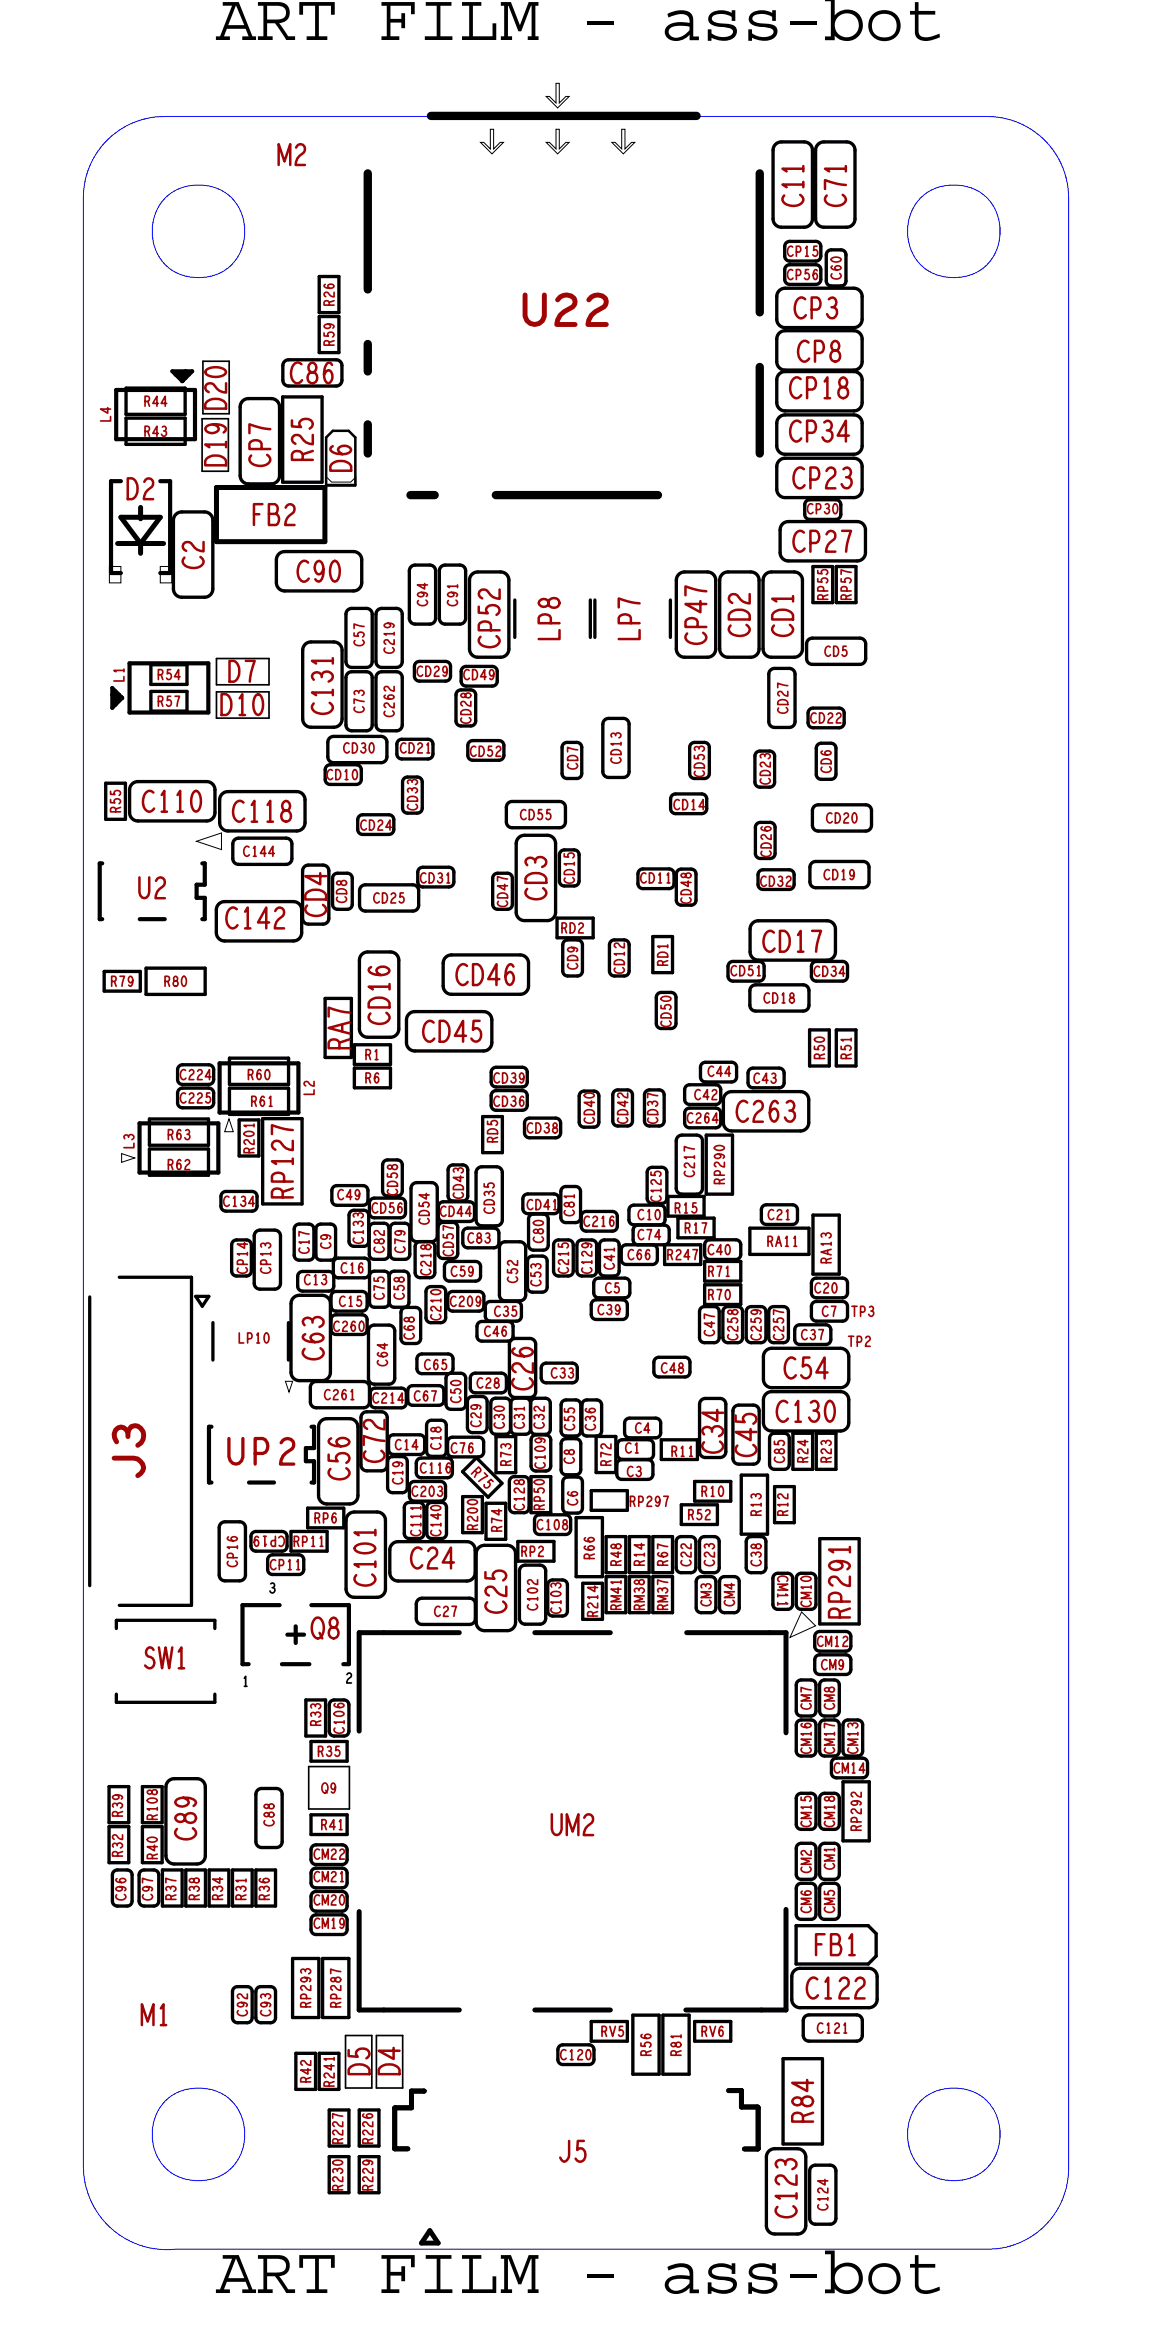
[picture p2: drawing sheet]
<svg xmlns="http://www.w3.org/2000/svg" width="35mm" height="71mm" viewBox="0 0 35 71" stroke-linecap="round" stroke-linejoin="round" font-family="sans-serif">
<defs><g id="words">
<g font-size="2.1">
<text x="6.6" y="1.2">ART FILM - ass-bot</text>
<text x="6.6" y="69.9">ART FILM - ass-bot</text>
</g>
<g font-size=".6" fill="#a10404">
<text x="24.5" y="6.3" transform="rotate(-90 24.5 6.3)">C11</text>
<text x="10.1" y="21.8" transform="rotate(-90 10.1 21.8)">C131</text>
<text x="10.6" y="32" transform="rotate(-90 10.6 32)">RA7</text>
<text x="9.9" y="41.5" transform="rotate(-90 9.9 41.5)">C63</text>
<text x="22" y="44.3" transform="rotate(-90 22 44.3)">C34</text>
<text x="24.8" y="59.6">FB1</text>
</g>
<g font-size=".3" fill="#a10404">
<text x="4.4" y="13.3">R43</text>
<text x="24.6" y="15.7">CP30</text>
<text x="19.5" y="26.9">CD11</text>
<text x="20.3" y="29.5" transform="rotate(-90 20.3 29.5)">RD1</text>
<text x="22.2" y="29.7">CD51</text>
<text x="23.2" y="27">CD32</text>
<text x="5.1" y="34.7">R63</text>
<text x="7.6" y="33.7">R61</text>
<text x="11.1" y="32.3">R1</text>
<text x="20" y="34.3" transform="rotate(-90 20 34.3)">CD37</text>
<text x="25.9" y="32.3" transform="rotate(-90 25.9 32.3)">R51</text>
<text x="9.3" y="39.2">C13</text>
<text x="11.1" y="37.9" transform="rotate(-90 11.1 37.9)">C133</text>
<text x="16.8" y="42">C33</text>
<text x="20.5" y="37">R15</text>
<text x="20.8" y="37.6">R17</text>
<text x="21.6" y="38.9">R71</text>
<text x="23.4" y="38">RA11</text>
<text x="25.3" y="38.5" transform="rotate(-90 25.3 38.5)">RA13</text>
<text x="8.9" y="47.1">RP11</text>
<text x="12.8" y="46.8" transform="rotate(-90 12.8 46.8)">C111</text>
<text x="13.4" y="46.8" transform="rotate(-90 13.4 46.8)">C140</text>
<text x="14.3" y="44.9" transform="rotate(45 14.3 44.9)">R75</text>
<text x="15.6" y="44.7" transform="rotate(-90 15.6 44.7)">R73</text>
<text x="16" y="43.5" transform="rotate(-90 16 43.5)">C31</text>
<text x="16.6" y="44.8" transform="rotate(-90 16.6 44.8)">C109</text>
<text x="19.6" y="47.7" transform="rotate(-90 19.6 47.7)">R14</text>
<text x="20.4" y="44.4">R11</text>
<text x="21.4" y="45.6">R10</text>
<text x="23.2" y="46.2" transform="rotate(-90 23.2 46.2)">R13</text>
<text x="24" y="46.2" transform="rotate(-90 24 46.2)">R12</text>
<text x="25.3" y="44.6" transform="rotate(-90 25.3 44.6)">R23</text>
<text x="9.7" y="53.5">R35</text>
<text x="9.8" y="52.6" transform="rotate(-90 9.8 52.6)">R33</text>
<text x="17.1" y="49.2" transform="rotate(-90 17.1 49.2)">C103</text>
<text x="3.7" y="56.6" transform="rotate(-90 3.7 56.6)">R32</text>
<text x="3.7" y="55.4" transform="rotate(-90 3.7 55.4)">R39</text>
<text x="5.4" y="57.9" transform="rotate(-90 5.4 57.9)">R37</text>
<text x="6.1" y="57.9" transform="rotate(-90 6.1 57.9)">R38</text>
<text x="6.8" y="57.9" transform="rotate(-90 6.8 57.9)">R34</text>
<text x="7.5" y="57.9" transform="rotate(-90 7.5 57.9)">R31</text>
<text x="8.2" y="57.9" transform="rotate(-90 8.2 57.9)">R36</text>
<text x="9.6" y="58.8">CM19</text>
<text x="9.6" y="57.3">CM21</text>
<text x="9.8" y="55.8">R41</text>
<text x="20.7" y="62.7" transform="rotate(-90 20.7 62.7)">R81</text>
</g>
<g font-size=".3">
<text x="7.4" y="51.4">1</text>
<text x="8.2" y="48.6">3</text>
</g>
</g></defs>
<!-- layer: Board Outline -->
<g fill="none" stroke="#00f" stroke-width=".03">
<path d="M3.3 4.3l.7-.6 1-.1h25.1a2.48 2.48 0 0 1 2.4 2.4v60.1a2.46 2.46 0 0 1-2.4 2.5h-24.8a2.54 2.54 0 0 1-2.8-2.6v-60l.2-.9z"/>
<circle cx="6.1" cy="7.1" r="1.42"/>
<circle cx="29.1" cy="7.1" r="1.42"/>
<circle cx="6.1" cy="65.1" r="1.42"/>
<circle cx="29.1" cy="65.1" r="1.42"/>
</g>
<!-- layer: Components -->
<path d="M3.3 17.3h.4v.5h-.4zM4.9 17.3h.3v.5h-.3zM9.9 14.5l.2 .2h.6l.1-.2v.3h-.9zM14.9 3.9h.1v.6l.3-.2-.3 .4-.4-.4 .3 .2zM16.9 2.5h.1v.6l.3-.2-.3 .4-.4-.4 .3 .2zM16.9 3.9h.1v.6l.3-.2-.3 .4-.4-.4 .3 .2zM18.9 3.9h.1v.6l.3-.2-.3 .4-.4-.4 .3 .2zM6 25.6l.7-.2v.5zM8.7 42.1h.2l-.1 .3zM24.4 49.1l.4 .5-.7 .3z" fill="none" stroke="#000" stroke-width=".03"/>
<g fill="none" stroke="#000" stroke-width=".13">
<path d="M3.4 14.7h.3zM3.4 14.7v2.8zM3.4 17.5h.3zM3.5 13.4h2.4zM3.5 11.9h2.4zM3.5 11.9v1.5zM4.9 14.7h.3zM4.9 17.5h.3zM5.2 14.7v2.8zM5.9 11.9v1.5zM3 26.3h.1zM3 26.3v1.7z"/>
<path d="M3 28h.1zM3.9 21.7h2.4zM3.9 20.2h2.4zM3.9 20.2v1.5zM4.3 35.7h2.3zM4.3 34.2h2.4zM4.3 34.2v1.5zM4.3 28h.7zM6 27h.2zM6 27.4h.2zM6 27v.4zM6.2 26.3h.1"/>
<path d="M6.2 28h.1M6.2 27.4v.6zM6.2 26.3v.7zM6.3 20.2v1.5zM6.6 34.2v1.5zM6.7 33.9h2.4zM6.7 32.4h2.4zM6.7 32.4v1.5zM9.1 32.4v1.5zM6.4 43.5h.1M6.4 43.5v1.7zM6.4 45.2h.1"/>
<path d="M7.4 50.7h.2zM7.4 48.9v1.8zM7.4 48.9h1.1zM7.6 45.2h.7zM8.6 50.7h.8zM8.8 49.8h.5zM9 49.6v.5zM9.3 44.1h.3zM9.3 44.5h.3zM9.3 44.1v.4zM9.5 48.9h1.1zM9.5 43.5h.1z"/>
<path d="M9.5 45.2h.1zM9.6 44.5v.7zM9.6 43.5v.6zM10.5 50.7h.1zM10.6 48.9v1.8z"/>
</g>
<g fill="none" stroke="#000" stroke-width=".15">
<path d="M3.6 16.6h1.4zM3.7 15.8l.6 .8zM3.7 15.8h1.2zM4.3 16.6h.1M4.3 15.5v.3zM4.3 16.6v.3zM4.9 15.8l-.6 .8zM6.6 16.5h3.3zM6.6 14.9v1.6zM6.6 14.9h3.3zM9.9 14.9v1.6zM10.9 49.8v3z"/>
<path d="M10.9 58.3v3zM10.9 49.8h.8zM11.7 49.8h2.3zM16.3 49.8h2.3zM20.9 49.8h2.5zM23.4 49.8h.5zM23.9 49.8v3zM23.9 58.2v3.1zM10.9 61.3h.8zM11.7 61.3h2.3zM12 64.3v1.2zM12 65.5h.4z"/>
<path d="M12 64.2h.1M12 64.2h.5zM12.5 63.7v.5zM12.5 63.7h.4zM12.8 68.4h.5zM12.9 63.7h.1M13.1 68l-.3 .4zM13.1 68l.2 .4zM16.3 61.3h2.3zM20.9 61.3h2.3zM22.2 63.7h.4zM22.6 63.7h.1"/>
<path d="M22.6 64.2h.5zM22.6 63.7v.5zM22.7 65.5h.4zM23.1 64.2h.1M23.1 65.5h.1M23.1 64.2v1.3zM23.2 61.3h.7z"/>
</g>
<path d="M11.2 5.3v3.5zM11.2 10.5v.8zM11.2 12.9v.9zM12.5 15.1h.7zM13.1 3.5h8.1zM15.1 15.1h4.9zM23.1 5.3v4.2zM23.1 11.2v2.6z" fill="none" stroke="#000" stroke-width=".25"/>
<g fill="none" stroke="#000" stroke-width=".1">
<path d="M3.8 12.6h1.8zM3.8 13.5h1.8zM3.8 11.8h1.8zM3.8 11.8v.8zM3.8 12.7h1.8zM3.8 12.7v.8zM5.3 15.9v2zM5.3 17.9l.1 .2 .1 .1M5.5 15.6h.7zM5.5 15.6l-.1 .1-.1 .2M5.5 18.2h.7zM5.6 11.8v.8z"/>
<path d="M5.6 12.7v.8zM6.2 15.6l.2 .1 .1 .2M6.5 17.9l-.1 .2-.2 .1M6.5 15.9v2zM7.3 12.4v2.1zM7.3 14.5l.1 .2h.2M7.6 12.1h.7zM7.6 12.1l-.2 .1-.1 .2M7.6 14.7h.7zM8.3 12.1l.1 .1 .1 .2M8.4 17.1v.7zM8.4 17.8l.1 .1 .2 .1"/>
<path d="M8.5 14.5l-.1 .2h-.1M8.5 12.4v2.1zM8.6 12.1h1.2zM8.6 12.1v2.6zM8.6 14.7h1.2zM8.6 11.1v.5zM8.6 11.6l.2 .2M8.7 18h2.1zM8.7 16.8h2.1zM8.7 16.8l-.2 .1-.1 .2M8.8 11.8h1.4zM8.8 11h1.4z"/>
<path d="M8.8 11l-.2 .1M9.2 19.8v2.1zM9.5 19.6h.7zM9.5 19.6h-.2l-.1 .2M9.7 10.7h.6zM9.7 9.5h.6zM9.7 9.6h.6zM9.7 9.6v1.1zM9.7 8.4v1.1zM9.7 8.4h.6zM9.8 12.1v2.6zM10.2 19.6h.1l.1 .2"/>
<path d="M10.2 11l.2 .1M10.3 9.6v1.1zM10.3 8.4v1.1zM10.4 11.6l-.2 .2M10.4 11.1v.5zM10.4 19.8v2.1zM10.5 18.7v1.5zM10.7 18.5h.5zM10.7 18.5l-.2 .2M10.8 16.8l.1 .1 .1 .2M11 17.8l-.1 .1-.1 .1M11 17.1v.7z"/>
<path d="M11.2 18.5l.1 .2M11.3 18.7v1.5zM11.5 18.7v1.5zM11.6 18.5h.5zM11.6 18.5l-.1 .2M12.1 18.5l.2 .2M12.3 18.7v1.5zM12.5 17.4v1.4zM12.5 18.8l.1 .2M12.6 19h.5zM12.6 17.2h.5zM12.6 17.2l-.1 .2"/>
<path d="M13.1 17.2l.2 .2M13.3 17.4v1.4zM13.3 18.8l-.2 .2M13.4 17.4v1.4zM13.4 18.8l.2 .2M13.6 17.2h.4zM13.6 17.2l-.2 .2M13.6 19h.4zM14 17.2l.2 .2M14.2 17.4v1.4zM14.2 18.8l-.2 .2M14.3 17.7v2.1z"/>
<path d="M14.3 19.8l.1 .2h.2M14.6 17.4h.6zM14.6 17.4l-.2 .1-.1 .2M15.2 17.4l.2 .1 .1 .2M15.5 19.8l-.1 .2h-.2M15.5 17.7v2.1zM15.7 18.3v1.1zM18 18.3v1.1zM18.1 18.3v1.1zM20.4 18.3v1.1zM20.6 17.7v2.1zM20.6 19.8l.1 .2h.2"/>
<path d="M20.9 17.4h.6zM20.9 17.4l-.2 .1-.1 .2M21.5 17.4l.2 .1 .1 .2M21.8 19.8l-.1 .2h-.2M21.8 17.7v2.1zM21.9 17.7v2.1zM21.9 19.8l.1 .2h.2M22.2 17.4h.7zM22.2 17.4l-.2 .1-.1 .2M22.9 17.4l.1 .1 .1 .2M23.1 19.8l-.1 .2h-.1M23.1 17.7v2.1z"/>
<path d="M23.2 17.7v2.1zM23.2 19.8l.1 .2h.2M23.5 17.4h.7zM23.5 17.4l-.2 .1-.1 .2M23.5 4.6v2.1zM23.5 6.7l.1 .1 .2 .1M23.7 10.3v.7zM23.7 12.9v.7zM23.7 9v.7zM23.7 14.2v.7zM23.7 11.6v.7zM23.7 11v.2l.2 .1"/>
<path d="M23.7 13.6v.2h.2M23.7 9.7v.2l.2 .1M23.7 14.9v.2l.2 .1M23.7 12.3v.1l.2 .1M23.8 16.2v.6zM23.8 16.8v.2l.2 .1M23.8 4.3h.7zM23.8 4.3l-.2 .1-.1 .2M23.8 6.9h.7zM23.9 8.2v.3zM23.9 7.5v.3zM23.9 8.5l.2 .2"/>
<path d="M23.9 7.8l.2 .2M23.9 11.3h2.1zM23.9 13.8h2.1zM23.9 10h2.1zM23.9 15.2h2.1zM23.9 12.5h2.1zM23.9 10.1h2.1zM23.9 12.6h2.1zM23.9 8.8h2.1zM23.9 14h2.1zM23.9 10.1l-.2 .1v.1M23.9 12.6l-.2 .1v.2"/>
<path d="M23.9 8.8l-.2 .1v.1M23.9 14h-.2v.2M23.9 11.3l-.2 .1v.2M24 17.1h2.1zM24 15.9h2.1zM24 15.9l-.2 .1v.2M24.1 8.7h.7zM24.1 8h.7zM24.1 8.1h.7zM24.1 7.4h.7zM24.1 8.1l-.2 .1M24.1 7.4l-.2 .1"/>
<path d="M24.2 17.4l.2 .1v.2M24.4 19.8v.2h-.2M24.4 17.7v2.1zM24.5 4.3l.2 .1v.2M24.5 15.7l.2 .1M24.6 19.6v.5zM24.7 15.8h.8zM24.7 15.2h.8zM24.7 15.2l-.2 .2M24.7 19.4h1.5zM24.7 19.4l-.1 .2M24.7 6.7v.2h-.2"/>
<path d="M24.7 4.6v2.1zM24.8 18.4h.6zM24.8 17.3h.6zM24.8 17.3v1.1zM24.8 4.6v2.1zM24.8 6.7l.1 .1 .2 .1M24.8 8.1l.2 .1M24.8 7.4l.2 .1M25 8.2v.3zM25 7.5v.3zM25 8.5l-.2 .2M25 7.8l-.2 .2"/>
<path d="M25.1 4.3h.7zM25.1 4.3l-.2 .1-.1 .2M25.1 6.9h.7zM25.2 7.8v.8zM25.2 8.6l.1 .1M25.3 8.7h.3zM25.3 7.6h.3zM25.3 7.6l-.1 .2M25.4 17.3v1.1zM25.5 15.2l.1 .2M25.5 18.4h.6zM25.5 17.3v1.1z"/>
<path d="M25.5 17.3h.6zM25.6 15.7l-.1 .1M25.6 7.6l.2 .2M25.8 7.8v.8zM25.8 8.6l-.2 .1M25.8 4.3l.2 .1v.2M26 10.1l.2 .1 .1 .1M26 12.6l.2 .1 .1 .2M26 8.8l.2 .1 .1 .1M26 14h.2l.1 .2M26 11.3l.2 .1 .1 .2M26 6.7v.2h-.2"/>
<path d="M26 4.6v2.1zM26.1 17.3v1.1zM26.1 15.9l.2 .1 .1 .2M26.2 19.4l.2 .2M26.3 11l-.1 .2-.2 .1M26.3 13.6l-.1 .2h-.2M26.3 9.7l-.1 .2-.2 .1M26.3 14.9l-.1 .2-.2 .1M26.3 12.3l-.1 .2h-.2M26.3 10.3v.7zM26.3 12.9v.7zM26.3 9v.7z"/>
<path d="M26.3 14.2v.7zM26.3 11.6v.7zM26.4 16.8l-.1 .2-.2 .1M26.4 16.2v.6zM26.4 19.6v.5zM2.7 39.5v8.8zM3.2 30.2h1.1zM3.2 29.6h1.1zM3.2 29.6v.6zM3.2 25h.6zM3.2 23.9h.6zM3.2 23.9v1.1z"/>
<path d="M3.6 38.9h2.2zM3.8 23.9v1.1zM3.9 24.1v.7zM3.9 24.8l.1 .1 .2 .1M4.2 25h2.1zM4.2 23.8h2.1zM4.2 23.8l-.2 .1-.1 .2M4.3 29.6v.6zM4.4 30.3h1.8zM4.4 29.5h1.8zM4.4 29.5v.8zM4.6 34.9h1.8z"/>
<path d="M4.6 35.8h1.8zM4.6 34.1h1.8zM4.6 34.1v.8zM4.6 35h1.8zM4.6 35v.8zM4.6 21.7h1.1zM4.6 20.9h1.1zM4.6 21.1h1.1zM4.6 21.1v.6zM4.6 20.3h1.1zM4.6 20.3v.6zM5.4 33.3v.3z"/>
<path d="M5.4 32.6v.3zM5.4 33.6l.2 .2M5.4 32.9l.2 .2M5.6 33.8h.8zM5.6 33.1h.8zM5.6 33.2h.8zM5.6 32.5h.8zM5.6 33.2l-.2 .1M5.6 32.5l-.2 .1M5.7 21.1v.6zM5.7 20.3v.6zM5.8 38.9v10z"/>
<path d="M6 39.5h.4zM6 39.5l.2 .3zM6.2 29.5v.8zM6.3 23.8l.2 .1v.2M6.4 34.1v.8zM6.4 35v.8zM6.4 33.2l.1 .1M6.4 32.5l.1 .1M6.4 39.5l-.2 .3zM6.5 33.3v.3zM6.5 32.6v.3zM6.5 33.6l-.1 .2"/>
<path d="M6.5 32.9l-.1 .2M6.5 24.8v.2h-.2M6.5 24.1v.7zM6.6 27.7v.7zM6.6 28.4l.1 .2 .1 .1M6.7 24.4v.7zM6.7 25.1l.1 .1 .1 .1M6.7 36.5v.3zM6.7 36.8l.2 .1M6.8 28.7h2.1zM6.8 27.5h2.1zM6.8 27.5l-.1 .1-.1 .1"/>
<path d="M6.9 36.9h.8zM6.9 36.3h.8zM6.9 36.3l-.2 .2M6.9 25.3h2.1zM6.9 24.1h2.1zM6.9 24.1l-.1 .1-.1 .2M7 34h1.8zM7 33.1h1.8zM7 33.2h1.8zM7 33.2v.8zM7 32.3h1.8zM7 32.3v.8z"/>
<path d="M7.1 37.9v.8zM7.1 38.7l.1 .2M7.1 25.7v.5zM7.1 26.2l.2 .1M7.2 38.9h.3zM7.2 37.8h.3zM7.2 37.8l-.1 .1M7.3 26.3h1.4zM7.3 25.5h1.4zM7.3 25.5l-.2 .2M7.3 35.2h.6zM7.3 34.1h.6z"/>
<path d="M7.3 34.1v1.1zM7.5 37.8l.2 .1M7.7 37.9v.8zM7.7 38.7l-.2 .2M7.7 36.3l.1 .2M7.7 37.7v1.4zM7.7 39.1l.2 .2M7.8 36.5v.3zM7.8 36.8l-.1 .1M7.9 34.1v1.1zM7.9 39.3h.5zM7.9 37.5h.5z"/>
<path d="M7.9 37.5l-.2 .2M8 34.1v2.6zM8 34.1h1.2zM8 36.7h1.2zM8.4 37.5l.1 .2M8.5 37.7v1.4zM8.5 39.1l-.1 .2M8.7 25.5l.2 .2M8.8 33.2v.8zM8.8 32.3v.8zM8.9 39.7v2.1zM8.9 26.2l-.2 .1"/>
<path d="M8.9 25.7v.5zM8.9 27.5l.2 .1 .1 .1M9 37.5v.8zM9 38.3l.1 .1M9 24.1l.2 .1 .1 .2M9.1 38.9v.3zM9.1 39.2l.1 .2M9.1 38.4h.3zM9.1 37.3h.3zM9.1 37.3l-.1 .2M9.1 39.5h.7zM9.1 39.5l-.2 .1v.1"/>
<path d="M9.2 28.4l-.1 .2-.2 .1M9.2 27.7v.7zM9.2 34.1v2.6zM9.2 26.5v1.5zM9.2 28l.2 .2M9.2 39.4h.8zM9.2 38.8h.8zM9.2 38.8l-.1 .1M9.2 21.9l.1 .2 .2 .1M9.3 25.1l-.1 .2h-.2M9.3 24.4v.7zM9.4 28.2h.4z"/>
<path d="M9.4 26.4h.4zM9.4 26.4l-.2 .1M9.4 37.3l.2 .2M9.5 22.2h.7zM9.6 37.5v.8zM9.6 38.3l-.2 .1M9.6 38.3l.2 .1M9.8 38.4h.3zM9.8 37.3h.3zM9.8 37.3l-.2 .2M9.8 39.5l.2 .1 .1 .1M9.8 26.4l.2 .1"/>
<path d="M9.9 30.4v1.8zM9.9 30.4h.8zM9.9 32.2h.8zM9.9 23.5v.3zM9.9 23.8l.2 .1M10 22.6v.5zM10 23.1l.2 .1M10 38.8l.2 .1M10 28l-.2 .2M10 26.5v1.5zM10.1 23.3h.8zM10.1 23.3l-.2 .2"/>
<path d="M10.1 23.9h.8zM10.1 39.7v2.1zM10.1 37.3l.1 .2M10.1 39.5v.3zM10.1 39.8l.1 .2M10.1 36.3v.3zM10.1 36.6l.2 .1M10.1 26.8v.8zM10.1 27.6l.2 .1M10.2 38.5v.3zM10.2 38.8l.1 .1M10.2 22.4h1.4z"/>
<path d="M10.2 22.4l-.2 .2M10.2 23.2h1.4zM10.2 38.9v.3zM10.2 39.2l-.2 .2M10.2 37.5v.8zM10.2 38.3l-.1 .1M10.2 40h.8zM10.2 39.4h.8zM10.2 39.4l-.1 .1M10.3 36.7h.8zM10.3 36.1h.8zM10.3 36.1l-.2 .2"/>
<path d="M10.3 27.7h.3zM10.3 26.6h.3zM10.3 26.6l-.2 .2M10.3 38.9h.8zM10.3 38.3h.8zM10.3 38.3l-.1 .2M10.4 21.9l-.1 .2-.1 .1M10.5 20.7v1.4zM10.5 22.1l.2 .2M10.5 20.2l.2 .1M10.6 26.6l.1 .2M10.6 37v.8z"/>
<path d="M10.6 37.8l.2 .2M10.7 30.4v1.8zM10.7 22.3h.5zM10.7 20.3h.5zM10.7 20.5h.5zM10.7 20.5l-.2 .2M10.7 26.8v.8zM10.7 27.6l-.1 .1M10.8 36.9l-.2 .1M10.8 33.2h1.1zM10.8 32.4h1.1zM10.8 32.6h1.1z"/>
<path d="M10.8 32.6v.6zM10.8 31.8h1.1zM10.8 31.8v.6zM10.9 23.3l.1 .2M10.9 25v.3zM10.9 25.3l.1 .1M10.9 29.3v2.1zM10.9 31.4l.1 .1 .2 .1M11 27.1v.5zM11 27.6l.1 .2M11 23.8l-.1 .1M11 23.5v.3z"/>
<path d="M11 39.4l.2 .1M11 25.4h.8zM11 24.8h.8zM11 24.8l-.1 .2M11.1 36.1l.1 .2M11.1 36.9l.1 .1M11.1 38.3l.2 .2M11.1 27.8h1.5zM11.1 27h1.5zM11.1 27l-.1 .1M11.2 20.5l.1 .2M11.2 39.5v.3z"/>
<path d="M11.2 39.8l-.2 .2M11.2 29h.7zM11.2 29l-.2 .1-.1 .2M11.2 31.6h.7zM11.2 36.3v.3zM11.2 36.6l-.1 .1M11.2 37v.8zM11.2 37.8l-.1 .2M11.2 37.4v.8zM11.2 38.2l.2 .2M11.3 36.7v.3zM11.3 37l.1 .1"/>
<path d="M11.3 38.5v.3zM11.3 38.8l-.2 .1M11.3 38.9v.8zM11.3 39.7l.1 .1M11.3 20.7v1.4zM11.3 22.1l-.1 .2M11.3 20.2l-.1 .1M11.4 38.4h.3zM11.4 37.3h.3zM11.4 37.3l-.2 .1M11.4 37.1h.8zM11.4 36.5h.8z"/>
<path d="M11.4 36.5l-.1 .2M11.4 39.8h.3zM11.4 38.7h.3zM11.4 38.7l-.1 .2M11.5 20.7v1.4zM11.5 22.1l.1 .2M11.5 20.2l.1 .1M11.6 22.4l.2 .2M11.6 20.5h.5zM11.6 20.5l-.1 .2M11.6 22.3h.5zM11.6 20.3h.5z"/>
<path d="M11.7 35.5v.8zM11.7 36.3l.1 .2M11.7 37.3l.1 .1M11.7 39.8l.2-.1 .1 .1M11.8 23.1l-.2 .1M11.8 22.6v.5zM11.8 36.5h.3zM11.8 35.4h.3zM11.8 35.4l-.1 .1M11.8 24.8l.2 .2M11.8 37.4v.8zM11.8 38.2l-.1 .2"/>
<path d="M11.9 38.9v.8zM11.9 37.4v.8zM11.9 38.2l.1 .2M11.9 29l.2 .1v.2M11.9 32.6v.6zM11.9 31.8v.6zM12 25v.3zM12 25.3l-.2 .1M12 39.8h.3zM12 38.7h.3zM12 38.7l-.1 .2-.2-.2M12 38.4h.3z"/>
<path d="M12 37.3h.3zM12 37.3l-.1 .1M12.1 20.5l.2 .2M12.1 22.7v.3zM12.1 23l.1 .1M12.1 35.4l.2 .1M12.1 31.4v.1l-.2 .1M12.1 29.3v2.1zM12.2 36.5l.1 .2M12.2 40v.8zM12.2 23.1h.8zM12.2 22.5h.8z"/>
<path d="M12.2 22.5l-.1 .2M12.3 20.7v1.4zM12.3 22.1l-.2 .2M12.3 20.2l-.2 .1M12.3 35.5v.8zM12.3 36.3l-.2 .2M12.3 23.8v.8zM12.3 24.6l.1 .2M12.3 38.7l.2 .2M12.3 37.3l.2 .1M12.3 36.7v.3zM12.4 37l-.2 .1"/>
<path d="M12.4 39.8h.3zM12.4 39.8l-.2 .2M12.4 31.1v.7zM12.4 31.8v.2h.2M12.4 24.8h.3zM12.4 23.7h.3zM12.4 23.7l-.1 .1M12.5 38.9v.8zM12.5 39.7l-.2 .1M12.5 37.4v.8zM12.5 38.2l-.2 .2M12.5 36.2v1.5z"/>
<path d="M12.5 37.7l.2 .1M12.6 27l.2 .1M12.6 20.3v.3zM12.6 20.6l.2 .2M12.6 32h2.1zM12.6 30.8h2.1zM12.6 30.8l-.1 .1-.1 .2M12.6 38v.8zM12.6 38.8l.2 .1M12.7 39.8l.1 .2M12.7 37.8h.4zM12.7 36h.4z"/>
<path d="M12.7 36l-.2 .2M12.7 23.7l.2 .1M12.7 26.6v.3zM12.7 26.9l.2 .1M12.8 27.6l-.2 .2M12.8 27.1v.5zM12.8 20.8h.8zM12.8 20.2h.8zM12.8 20.2l-.2 .1M12.8 38.9h.3zM12.8 37.8h.3zM12.8 37.8l-.2 .2"/>
<path d="M12.9 23.8v.8zM12.9 24.6l-.2 .2M12.9 27h.8zM12.9 26.4h.8zM12.9 26.4l-.2 .2M13 39.4v.8zM13 22.5l.2 .2M13.1 37.8l.1 .2M13.1 39.2h.3zM13.1 39.2l-.1 .2M13.1 36l.2 .2M13.2 22.7v.3z"/>
<path d="M13.2 23l-.2 .1M13.2 38v.8zM13.2 38.8l-.1 .1M13.3 37.7l-.2 .1M13.3 36.2v1.5zM13.3 37.4v.8zM13.3 38.2l.2 .2M13.4 36.8v.3zM13.4 37.1l.1 .1M13.4 39.2l.2 .2M13.5 38.4h.3zM13.5 37.3h.3z"/>
<path d="M13.5 37.3l-.2 .1M13.5 29.4v.7zM13.5 30.1l.1 .1 .2 .1M13.5 37.2h.8zM13.5 36.6h.8zM13.5 36.6l-.1 .2M13.5 38.6v.3zM13.5 38.9l.2 .1M13.6 20.2l.1 .1M13.6 39.4v.8zM13.6 39.5v.3zM13.6 39.8l.2 .2"/>
<path d="M13.6 35.7v.8zM13.6 36.5l.2 .1M13.7 26.4l.1 .2M13.7 39h.8zM13.7 38.4h.8zM13.7 38.4l-.2 .2M13.7 20.3v.3zM13.7 20.6l-.1 .2M13.8 30.3h2zM13.8 29.1h2zM13.8 29.1l-.2 .1-.1 .2M13.8 37.3l.1 .1"/>
<path d="M13.8 40h.8zM13.8 39.4h.8zM13.8 39.4l-.2 .1M13.8 36.6h.3zM13.8 35.5h.3zM13.8 35.5l-.2 .2M13.8 26.6v.3zM13.8 26.9l-.1 .1M13.9 21.2v.8zM13.9 22l.1 .1M13.9 37.4v.8zM13.9 38.2l-.1 .2"/>
<path d="M14 22.1h.3zM14 21h.3zM14 21l-.1 .2M14 20.5v.3zM14 20.8l.2 .1M14.1 35.5l.1 .2M14.1 37.6v.3zM14.1 37.9l.1 .1M14.2 20.9h.8zM14.2 20.3h.8zM14.2 20.3l-.2 .2M14.2 35.7v.8z"/>
<path d="M14.2 36.5l-.1 .1M14.2 38h.8zM14.2 22.7v.3zM14.2 37.4h.8zM14.2 37.4l-.1 .2M14.2 23l.2 .2M14.3 36.6l.2 .2M14.3 21l.2 .2M14.4 23.2h.8zM14.4 22.6h.8zM14.4 22.6l-.2 .1M14.5 36.8v.3z"/>
<path d="M14.5 37.1l-.2 .1M14.5 38.4l.1 .2M14.5 21.2v.8zM14.5 22l-.2 .1M14.5 35.7v1.5zM14.5 37.2l.2 .2M14.6 20h.6zM14.6 39.4l.1 .1M14.6 38.6v.3zM14.6 38.9l-.1 .1M14.7 35.6h.4zM14.7 35.6l-.2 .1"/>
<path d="M14.7 37.4h.4zM14.7 35.1h.6zM14.7 34v1.1zM14.7 34h.6zM14.7 30.8l.2 .1 .1 .2M14.7 39.5v.3zM14.7 39.8l-.1 .2M14.8 39.8v.3zM14.9 39.7h.8zM14.9 39.7l-.1 .1M15 32.7v.3zM15 33.4v.3z"/>
<path d="M15 33l.1 .1M15 33.7l.1 .1M15 31.8l-.1 .2h-.2M15 31.1v.7zM15 20.3l.1 .2M15 26.8v.8zM15 27.6l.2 .1M15 37.4l.2 .2M15.1 33.1h.8zM15.1 33.8h.8zM15.1 32.5h.8zM15.1 33.2h.8z"/>
<path d="M15.1 32.5l-.1 .2M15.1 33.2l-.1 .2M15.1 35.6l.2 .1M15.1 20.5v.3zM15.1 20.8l-.1 .1M15.2 27.7h.3zM15.2 26.6h.3zM15.2 26.6l-.2 .2M15.2 37.6v.3zM15.2 22.6l.1 .1M15.2 37.9l-.2 .1M15.2 38v1.5z"/>
<path d="M15.2 39.5l.2 .1M15.3 35.7v1.5zM15.3 37.2l-.2 .2M15.3 34v1.1zM15.3 22.7v.3zM15.3 23l-.1 .2M15.4 39.6h.4zM15.4 37.8h.4zM15.4 37.8l-.2 .2M15.4 24.6v.4zM15.4 25l.2 .2M15.5 26.6l.1 .2"/>
<path d="M15.6 25.2h1.4zM15.6 24.4h1.4zM15.6 24.4l-.2 .2M15.6 26.8v.8zM15.6 27.6l-.1 .1M15.7 25.7v2.1zM15.7 27.8l.1 .2 .2 .1M15.7 39.7l.2 .1M15.8 37.8l.2 .2M15.8 29.1l.2 .1 .1 .2M15.9 39.8v.3zM15.9 32.5l.2 .2"/>
<path d="M15.9 33.2l.2 .2M15.9 36.5v.3zM15.9 36.8l.2 .2M16 34.2v.3zM16 34.5l.1 .2M16 25.5h.7zM16 25.5h-.2l-.1 .2M16 28.1h.7zM16 38v1.5zM16 39.5l-.2 .1M16.1 32.7v.3zM16.1 33.4v.3z"/>
<path d="M16.1 33l-.2 .1M16.1 33.7l-.2 .1M16.1 38.4v.8zM16.1 39.2l.1 .2M16.1 37h.8zM16.1 36.4h.8zM16.1 36.4l-.2 .1M16.1 30.1l-.1 .1-.2 .1M16.1 29.4v.7zM16.1 37.2v.8zM16.1 38l.1 .1M16.1 34.7h.8z"/>
<path d="M16.1 34.1h.8zM16.1 34.1l-.1 .1M16.2 39.4h.3zM16.2 38.3h.3zM16.2 38.3l-.1 .1M16.2 38.1h.3zM16.2 37h.3zM16.2 37l-.1 .2M16.5 38.3l.2 .1M16.5 37l.2 .2M16.7 38.4v.8zM16.7 39.2l-.2 .2"/>
<path d="M16.7 25.5h.1l.1 .2M16.7 37.2v.8zM16.7 38l-.2 .1M16.9 37.9v.8zM16.9 38.7l.1 .2M16.9 36.4l.1 .1M16.9 27.8l-.1 .2-.1 .1M16.9 25.7v2.1zM16.9 34.1l.2 .1M17 28.6h1.1zM17 28h1.1zM17 28v.6z"/>
<path d="M17 38.9h.3zM17 37.8h.3zM17 37.8l-.1 .1M17 36.5v.3zM17 36.8l-.1 .2M17 26.1v.8zM17 26.9l.2 .1M17 24.4l.2 .2M17.1 34.2v.3zM17.1 34.5l-.2 .2M17.1 36.3v.8zM17.1 37.1l.1 .2"/>
<path d="M17.1 22.8v.8zM17.1 23.6l.2 .1M17.1 28.8v.8zM17.1 29.6l.2 .1M17.2 27h.3zM17.2 25.9h.3zM17.2 25.9l-.2 .2M17.2 25.1l-.2 .1M17.2 24.6v.4zM17.2 37.3h.3zM17.2 36.2h.3zM17.2 36.2l-.1 .1"/>
<path d="M17.3 23.7h.3zM17.3 22.6h.3zM17.3 22.6l-.2 .2M17.3 29.7h.3zM17.3 28.6h.3zM17.3 28.6l-.2 .2M17.3 37.8l.2 .1M17.5 37.9v.8zM17.5 38.7l-.2 .2M17.5 25.9l.1 .2M17.5 36.2l.2 .1M17.6 22.6l.1 .2"/>
<path d="M17.6 37.9v.8zM17.6 38.7l.1 .2M17.6 28.6l.1 .2M17.6 26.1v.8zM17.6 26.9l-.1 .1M17.6 33.4v.8zM17.6 34.2l.2 .2M17.7 36.3v.8zM17.7 37.1l-.2 .2M17.7 37.1v.3zM17.7 37.4l.2 .1M17.7 22.8v.8z"/>
<path d="M17.7 23.6l-.1 .1M17.7 38.9h.3zM17.7 37.8h.3zM17.7 37.8l-.1 .1M17.7 28.8v.8zM17.7 29.6l-.1 .1M17.8 34.4h.3zM17.8 33.3h.3zM17.8 33.3l-.2 .1M17.9 37.5h.7zM17.9 36.9h.7zM17.9 36.9l-.2 .2"/>
<path d="M18 39.8v.3zM18 37.8l.2 .1M18.1 28v.6zM18.1 39.1v.3zM18.1 39.4l.1 .2M18.1 33.3l.1 .1M18.2 39.6h.8zM18.2 39.6l-.2 .2M18.2 37.9v.8zM18.2 38.7l-.2 .2M18.2 39h.8zM18.2 39l-.1 .1"/>
<path d="M18.2 33.4v.8zM18.2 34.2l-.1 .2M18.3 37.9v.8zM18.3 38.7l.1 .2M18.4 22.1v1.4zM18.4 23.5l.1 .2M18.4 38.9h.3zM18.4 37.8h.3zM18.4 37.8l-.1 .1M18.5 21.9h.5zM18.5 21.9l-.1 .2M18.5 23.7h.5z"/>
<path d="M18.6 28.8v.8zM18.6 29.6l.1 .1M18.6 36.9l.2 .2M18.7 33.4v.8zM18.7 34.2l.1 .1M18.7 37.8l.2 .1M18.7 29.7h.3zM18.7 28.6h.3zM18.7 28.6l-.1 .2M18.8 37.1v.3zM18.8 37.4l-.2 .1M18.8 34.3h.3z"/>
<path d="M18.8 33.2h.3zM18.8 33.2l-.1 .2M18.9 37.9v.8zM18.9 38.7l-.2 .2M18.9 38.1v.3zM18.9 38.4l.2 .1M19 39.6l.1 .2M19 21.9l.2 .2M19 28.6l.2 .2M19 39l.2 .1M19.1 38.5h.8zM19.1 37.9h.8z"/>
<path d="M19.1 37.9l-.2 .2M19.1 39.8v.3zM19.1 33.2l.2 .2M19.2 36.9v.3zM19.2 37.2l.1 .1M19.2 22.1v1.4zM19.2 23.5l-.2 .2M19.2 28.8v.8zM19.2 29.6l-.2 .1M19.2 39.1v.3zM19.2 39.4l-.2 .2M19.3 33.4v.8z"/>
<path d="M19.3 34.2l-.2 .1M19.3 37.5v.3zM19.3 37.8l.1 .1M19.3 37.3h.8zM19.3 36.7h.8zM19.3 36.7l-.1 .2M19.4 26.9l.2 .2M19.4 37.9h.8zM19.4 37.3h.8zM19.4 37.3l-.1 .2M19.6 27.1h.8zM19.6 26.5h.8z"/>
<path d="M19.6 26.5l-.2 .1M19.6 33.4v.8zM19.6 34.2l.2 .1M19.7 35.7v.8zM19.7 36.5l.2 .2M19.8 33.2l-.2 .2M19.9 36.7h.3zM19.9 35.6h.3zM19.9 35.6l-.2 .1M19.9 37.9l.1 .2M19.9 29.6h.6zM19.9 28.5v1.1z"/>
<path d="M19.9 28.5h.6zM20 30.4v.8zM20 31.2l.1 .1M20 38.1v.3zM20 38.4l-.1 .1M20.1 33.2l.1 .2M20.1 36.7l.2 .2M20.1 31.3h.3zM20.1 30.2h.3zM20.1 30.2l-.1 .2M20.2 35.6l.1 .1M20.2 33.4v.8z"/>
<path d="M20.2 34.2l-.1 .1M20.2 37.3l.2 .2M20.2 38.5h1.1zM20.2 37.9h1.1zM20.2 37.9v.6zM20.3 36.9v.3zM20.3 37.2l-.2 .1M20.3 35.7v.8zM20.3 36.5l-.1 .2M20.3 37.1h1.1zM20.3 36.5h1.1zM20.3 36.5v.6z"/>
<path d="M20.4 26.5l.1 .1M20.4 37.5v.3zM20.4 37.8l-.2 .1M20.4 24.4v.2zM20.4 24.6l.2 .2M20.4 30.2l.2 .2M20.5 28.5v1.1zM20.5 26.9l-.1 .2M20.6 24.8h.8zM20.6 24.2h.8zM20.6 24.2l-.2 .2M20.6 30.4v.8z"/>
<path d="M20.6 31.2l-.2 .1M20.6 34.8v1.4zM20.6 36.2l.2 .2M20.6 26.6v.8zM20.6 27.4l.2 .2M20.6 37.7h1.1zM20.6 37.1h1.1zM20.6 37.1v.6zM20.8 27.6h.2zM20.8 26.5h.2zM20.8 26.5l-.2 .1M20.8 34.6h.4z"/>
<path d="M20.8 34.6l-.2 .2M20.8 36.4h.4zM20.9 33.2v.3zM20.9 33.9v.3zM20.9 33.5l.1 .2M20.9 34.2l.1 .2M20.9 20h.6zM21 33.7h.8zM21 34.4h.8zM21 33.1h.8zM21 33.8h.8zM21 33.1l-.1 .1"/>
<path d="M21 33.8l-.1 .1M21 22.8v.8zM21 23.6l.2 .1M21 26.5l.2 .1M21.2 23.7h.3zM21.2 22.6h.3zM21.2 22.6l-.2 .2M21.2 26.6v.8zM21.2 27.4l-.2 .2M21.2 34.6l.2 .2M21.3 40v.8zM21.3 32.5v.3z"/>
<path d="M21.3 32.8l.2 .2M21.3 37.9v.6zM21.4 24.2l.1 .2M21.4 34.8v1.4zM21.4 36.2l-.2 .2M21.4 36.5v.6zM21.5 22.6l.1 .2M21.5 39.8h.3zM21.5 39.8l-.2 .2M21.5 39h1.1zM21.5 39.8h1.1zM21.5 38.4h1.1z"/>
<path d="M21.5 38.4v.6zM21.5 39.2h1.1zM21.5 39.2v.6zM21.5 37.9v.3zM21.5 38.2l.1 .2M21.5 33h.8zM21.5 32.4h.8zM21.5 32.4l-.2 .1M21.5 34.6h.8zM21.5 34.6v1.8zM21.5 36.4h.8zM21.5 24.4v.2z"/>
<path d="M21.5 24.6l-.1 .2M21.6 22.8v.8zM21.6 23.6l-.1 .1M21.6 38.4h.8zM21.6 37.8h.8zM21.6 37.8l-.1 .1M21.7 37.1v.6zM21.8 39.8l.1 .2M21.8 33.1l.2 .1M21.8 33.8l.2 .1M21.9 40v.8zM22 33.2v.3z"/>
<path d="M22 33.9v.3zM22 33.5l-.2 .2M22 34.2l-.2 .2M22 40v.8zM22 33.5v.7zM22 34.2l.1 .2 .2 .1M22.2 39.8h.3zM22.2 39.8l-.2 .2M22.2 29.7l.1 .2M22.2 20h.7zM22.3 32.4l.1 .1M22.3 34.5h2.1z"/>
<path d="M22.3 33.3h2.1zM22.3 33.3h-.2l-.1 .2M22.3 34.6v1.8zM22.3 29.9h.8zM22.3 29.3h.8zM22.3 29.3l-.1 .2M22.4 37.8l.2 .1M22.4 32.5v.3zM22.4 32.8l-.1 .2M22.5 39.8l.1 .2M22.6 38.4v.6zM22.6 39.2v.6z"/>
<path d="M22.6 37.9v.3zM22.6 38.2l-.2 .2M22.6 40v.8zM22.7 40v.8zM22.8 32.7v.3zM22.8 33l.1 .2M22.8 38.2h1.8zM22.8 37.4h1.8zM22.8 37.4v.8zM22.8 30.2v.4zM22.8 30.6l.2 .2M22.8 28.3v.7z"/>
<path d="M22.8 29l.1 .2 .2 .1M22.9 39.8h.3zM22.9 39.8l-.2 .2M22.9 33.2h.8zM22.9 32.6h.8zM22.9 32.6l-.1 .1M23 23v.8zM23 23.8l.1 .2M23 25.2v.8zM23 26l.2 .2M23 30.8h1.5zM23 30h1.5z"/>
<path d="M23 30l-.2 .2M23.1 26.7v.3zM23.1 29.3h2.1zM23.1 28.1h2.1zM23.1 28.1h-.2l-.1 .2M23.1 29.3l.2 .2M23.1 24h.3zM23.1 22.9h.3zM23.1 22.9l-.1 .1M23.2 26.2h.3zM23.2 25.1h.3zM23.2 25.1l-.2 .1"/>
<path d="M23.2 39.8l.1 .2M23.2 36.9v.3zM23.2 37.2l.1 .1M23.2 27.1h.8zM23.2 26.5h.8zM23.2 26.5l-.1 .2M23.3 29.8l-.2 .1M23.3 40v.8zM23.3 37.3h.8zM23.3 36.7h.8zM23.3 36.7l-.1 .2M23.4 40v.8z"/>
<path d="M23.4 20.5v1.5zM23.4 22l.2 .2M23.4 22.9l.2 .1M23.5 25.1l.1 .1M23.5 20h.7zM23.6 39.8h.3zM23.6 39.8l-.2 .2M23.6 23v.8zM23.6 23.8l-.2 .2M23.6 22.2h.4zM23.6 20.4h.4zM23.6 20.4l-.2 .1"/>
<path d="M23.6 25.2v.8zM23.6 26l-.1 .2M23.7 32.6l.2 .1M23.9 39.8l.1 .2M23.9 32.7v.3zM23.9 33l-.2 .2M24 40v.8zM24 26.5l.2 .2M24 20.4l.2 .1M24.1 36.7l.2 .2M24.2 26.7v.3zM24.2 20.5v1.5z"/>
<path d="M24.2 22l-.2 .2M24.3 36.9v.3zM24.3 37.2l-.2 .1M24.4 33.3h.2v.2M24.5 30l.1 .2M24.6 20.1l.1 .1M24.6 21.7v.3zM24.6 22l.2 .2M24.6 34.2v.2l-.2 .1M24.6 33.5v.7zM24.6 30.6l-.1 .2M24.6 37.4v.8z"/>
<path d="M24.6 30.2v.4zM24.7 32.5h.6zM24.7 31.4h.6zM24.7 31.4v1.1zM24.7 26.4v.5zM24.7 26.9l.1 .2M24.7 29.5v.3zM24.7 39.8v.3zM24.7 39.1v.3zM24.7 29.7l.2 .2M24.7 39.4l.2 .2M24.7 20.2h1.5z"/>
<path d="M24.7 24.7v.5zM24.7 25.2l.2 .1M24.8 37v1.8zM24.8 37h.8zM24.8 38.8h.8zM24.8 22.2h.8zM24.8 21.6h.8zM24.8 21.6l-.2 .1M24.8 27.1h1.5zM24.8 26.3h1.5zM24.8 26.3l-.1 .1M24.9 22.8v.8z"/>
<path d="M24.9 23.6l.1 .2M24.9 29.9h.8zM24.9 39.6h.8zM24.9 29.3h.8zM24.9 39.7h.8zM24.9 39h.8zM24.9 29.3l-.2 .2M24.9 39.7l-.2 .1M24.9 39l-.2 .1M24.9 25.3h1.5zM24.9 24.5h1.5zM24.9 24.5l-.2 .2"/>
<path d="M25 23.8h.3zM25 22.7h.3zM25 22.7l-.1 .1M25.2 28.1h.2v.2M25.3 31.4v1.1zM25.3 22.7l.2 .1M25.4 29v.2l-.2 .1M25.4 28.3v.7zM25.5 22.8v.8zM25.5 23.6l-.2 .2M25.5 32.5h.6zM25.5 31.4h.6z"/>
<path d="M25.5 31.4v1.1zM25.6 21.6l.1 .1M25.6 37v1.8zM25.7 29.3l.1 .2M25.7 39.7l.1 .1M25.7 39l.1 .1M25.7 21.7v.3zM25.7 22l-.1 .2M25.8 29.5v.3zM25.8 39.8v.3zM25.8 39.1v.3zM25.8 29.8l-.1 .1"/>
<path d="M25.8 39.4l-.1 .2M26.1 31.4v1.1zM26.3 26.3l.2 .1M26.4 20.1l-.2 .1M26.4 24.5l.1 .2M26.5 26.9l-.2 .2M26.5 26.4v.5zM26.5 25.2l-.1 .1M26.5 24.7v.5zM3.3 55.6h.6zM3.3 56.8h.6zM3.3 54.5v1.1z"/>
<path d="M3.3 54.5h.6zM3.3 55.7h.6zM3.3 55.7v1.1zM3.4 57.1v.8zM3.4 57.9l.2 .2M3.5 49.4h3zM3.5 51.6v.3zM3.5 49.4v.2zM3.5 51.9h3zM3.6 58.1h.3zM3.6 57h.3zM3.6 57l-.2 .1"/>
<path d="M3.6 48.9h2.2zM3.9 57l.1 .1M3.9 54.5v1.1zM3.9 55.7v1.1zM4 57.1v.8zM4 57.9l-.1 .2M4.2 57.1v.8zM4.2 57.9l.2 .2M4.3 56.8h.6zM4.3 55.6h.6zM4.3 55.7h.6zM4.3 55.7v1.1z"/>
<path d="M4.3 54.5v1.1zM4.3 54.5h.6zM4.4 58.1h.3zM4.4 57h.3zM4.4 57l-.2 .1M4.7 57l.1 .1M4.8 57.1v.8zM4.8 57.9l-.1 .2M4.9 55.7v1.1zM4.9 54.5v1.1zM4.9 58.1h.6zM4.9 57v1.1z"/>
<path d="M4.9 57h.6zM5.1 54.5v2.1zM5.1 56.6v.1l.2 .1M5.3 54.2h.7zM5.3 54.2l-.2 .1v.2M5.3 56.8h.7zM5.5 57v1.1zM5.7 58.1h.6zM5.7 57v1.1zM5.7 57h.6zM6 54.2l.2 .1 .1 .2M6.3 56.6l-.1 .1-.2 .1"/>
<path d="M6.3 54.5v2.1zM6.3 57v1.1zM6.4 58.1h.6zM6.4 57v1.1zM6.4 57h.6zM6.5 40.3v1.2zM6.5 49.4v.2zM6.5 51.6v.3zM6.7 46.6v1.4zM6.7 48l.2 .2M6.9 48.2h.4zM6.9 46.4h.4z"/>
<path d="M6.9 46.4l-.2 .2M7 57v1.1zM7.1 58.1h.6zM7.1 57h.6zM7.1 57v1.1zM7.3 46.4l.2 .2M7.5 46.6v1.4zM7.5 48l-.2 .2M7.6 46.8v.3zM7.6 47.1l.2 .2M7.7 57v1.1zM7.8 58.1h.6z"/>
<path d="M7.8 57h.6zM7.8 57v1.1zM7.8 54.7v1.4zM7.8 56.1l.2 .2M7.8 47.3h.8zM7.8 46.7h.8zM7.8 46.7l-.2 .1M8 56.3h.4zM8 54.5h.4zM8 54.5l-.2 .2M8.2 47.5v.3zM8.2 47.8l.1 .2"/>
<path d="M8.3 48h.8zM8.3 47.4h.8zM8.3 47.4l-.1 .1M8.4 57v1.1zM8.4 54.5l.2 .2M8.6 46.7l.1 .1M8.6 54.7v1.4zM8.6 56.1l-.2 .2M8.7 46.8v.3zM8.7 47.1l-.1 .2M8.8 40.3v1.2zM8.9 47.3h1.1z"/>
<path d="M8.9 46.7h1.1zM8.9 46.7v.6zM8.9 41.8v.2l.2 .1M8.9 59.7h.8zM8.9 59.7v1.8zM9.1 47.4l.2 .1M9.1 42.1h.7zM9.3 47.5v.3zM9.3 47.8l-.2 .2M9.3 52.9h.6zM9.3 51.8h.6zM9.3 51.8v1.1z"/>
<path d="M9.4 46.6h1.1zM9.4 46h1.1zM9.4 46v.6zM9.5 42.3v.4zM9.5 42.7l.1 .2M9.5 55.9h1.1zM9.5 53.7h1.1zM9.5 55.3h1.1zM9.5 55.3v.6zM9.5 53.1h1.1zM9.5 53.1v.6zM9.5 56.4v.3z"/>
<path d="M9.5 57.8v.3zM9.5 56.7l.1 .1M9.5 57.4l.1 .1M9.5 58.1l.1 .1M9.5 58.8l.1 .2M9.6 56.8h.8zM9.6 57.5h.8zM9.6 58.2h.8zM9.6 59h.8zM9.6 56.2h.8zM9.6 56.9h.8zM9.6 57.6h.8z"/>
<path d="M9.6 58.4h.8zM9.6 56.2l-.1 .2M9.6 56.9l-.1 .2M9.6 57.6l-.1 .2M9.6 58.4l-.1 .1M9.6 42.9h1.5zM9.6 42.1h1.5zM9.6 42.1l-.1 .2M9.7 43.5v2.1zM9.7 45.6l.1 .2h.2M9.7 59.7v1.8zM9.8 59.7h.8z"/>
<path d="M9.8 59.7v1.8zM9.9 51.8v1.1zM10 43.2h.6zM10 43.2l-.2 .1-.1 .2M10 45.8h.6zM10 46.7v.6zM10 52v.8zM10 52.8l.2 .1M10.1 41.8l-.1 .2-.2 .1M10.1 40.5l.1 .2M10.2 52.9h.3zM10.2 51.8h.3z"/>
<path d="M10.2 51.8l-.2 .2M10.2 40.7h.8zM10.2 40.1h.8zM10.2 40.1l-.1 .1M10.4 56.2l.2 .2M10.4 56.9l.2 .2M10.4 57.6l.2 .2M10.4 58.4l.2 .1M10.5 46v.6zM10.5 51.8l.1 .2M10.5 46.3v2.1zM10.5 48.4l.1 .2 .2 .1"/>
<path d="M10.6 55.3v.6zM10.6 53.1v.6zM10.6 56.4v.3zM10.6 57.8v.3zM10.6 56.7l-.2 .1M10.6 57.4l-.2 .1M10.6 58.1l-.2 .1M10.6 58.8l-.2 .2M10.6 59.7v1.8zM10.6 52v.8zM10.6 52.8l-.1 .1M10.6 43.2l.2 .1 .1 .2"/>
<path d="M10.8 46.1h.7zM10.8 46.1l-.2 .1-.1 .1M10.8 48.7h.7zM10.9 45.6l-.1 .2h-.2M10.9 43.5v2.1zM11 43.2v1.5zM11 44.7l.2 .1M11 40.1l.2 .1M11.1 42.1l.2 .2M11.2 44.8h.4zM11.2 43h.4zM11.2 43l-.2 .2"/>
<path d="M11.2 40.2v.3zM11.2 40.5l-.2 .2M11.2 40.6v1.4zM11.2 42l.2 .2M11.3 42.7l-.2 .2M11.3 42.3v.4zM11.3 42.5v.3zM11.3 42.8l.1 .1M11.4 42.2h.4zM11.4 40.4h.4zM11.4 40.4l-.2 .2M11.4 42.9h.8z"/>
<path d="M11.4 42.3h.8zM11.4 42.3l-.1 .2M11.5 46.1l.2 .1v.1M11.6 43l.2 .2M11.7 48.4v.2l-.2 .1M11.7 46.3v2.1zM11.8 43.2v1.5zM11.8 44.7l-.2 .1M11.8 44.5v.8zM11.8 45.3l.2 .2M11.8 43.9v.3zM11.8 44.2l.2 .1"/>
<path d="M11.8 40.4l.2 .2M11.9 47.2v.7zM11.9 47.9v.2l.2 .1M12 45.5h.3zM12 44.4h.3zM12 44.4l-.2 .1M12 44.3h.8zM12 43.7h.8zM12 43.7l-.2 .2M12 40.6v1.4zM12 42l-.2 .2M12.1 48.2h2.1z"/>
<path d="M12.1 47h2.1zM12.1 47l-.2 .1v.1M12.2 40.8l.2 .1M12.2 42.3l.2 .2M12.3 44.4l.1 .1M12.3 45.9v.8zM12.3 46.7l.2 .2M12.4 40.9h.3zM12.4 42.5v.3zM12.4 42.8l-.2 .1M12.4 44.5v.8zM12.4 45.3l-.1 .2"/>
<path d="M12.4 42.4v.3zM12.4 42.7l.2 .1M12.5 46.9h.3zM12.5 45.8h.3zM12.5 45.8l-.2 .1M12.5 45.3v.3zM12.5 45.6l.1 .2M12.6 42.8h.8zM12.6 42.2h.8zM12.6 42.2l-.2 .2M12.6 45.8h.8zM12.6 45.2h.8z"/>
<path d="M12.6 45.2l-.1 .1M12.7 48.9v.4zM12.7 44.6v.3zM12.7 49.3l.2 .2M12.7 44.9l.1 .1M12.7 41.4v.3zM12.7 41.7l.2 .2M12.8 43.7l.1 .2M12.8 40v.8zM12.8 40.8l-.1 .1M12.8 45h.8zM12.8 44.4h.8z"/>
<path d="M12.8 44.4l-.1 .2M12.9 41.9h.7zM12.9 41.3h.7zM12.9 41.3l-.2 .1M12.9 49.5h1.4zM12.9 48.7h1.4zM12.9 48.7l-.2 .2M12.9 45.9v.8zM12.9 43.9v.3zM12.9 44.2l-.1 .1M13 40.2l.1 .1M13 43.4v.8z"/>
<path d="M13 44.2l.1 .2M13 45.9v.8zM13 46.7l.2 .2M13.1 40.3h.3zM13.1 44.4h.3zM13.1 43.3h.3zM13.1 43.3l-.1 .1M13.2 45.8l-.2 .1M13.4 42.2l.1 .2M13.4 45.2l.2 .1M13.4 43.3l.2 .1M13.4 45.8l.2 .1"/>
<path d="M13.5 42.4v.3zM13.5 42.7l-.1 .1M13.6 45.3v.3zM13.6 45.6l-.2 .2M13.6 40.2l-.2 .1M13.6 42v.8zM13.6 42.8l.1 .2M13.6 43.4v.8zM13.6 44.2l-.2 .2M13.6 45.9v.8zM13.6 46.7l-.2 .2M13.6 44.4l.2 .2"/>
<path d="M13.6 44v.3zM13.6 44.3l.2 .1M13.6 41.3l.2 .1M13.7 43h.3zM13.7 41.9h.3zM13.7 41.9l-.1 .1M13.8 44.6v.3zM13.8 44.9l-.2 .1M13.8 44.4h.8zM13.8 43.8h.8zM13.8 43.8l-.2 .2M13.8 41.4v.3z"/>
<path d="M13.8 41.7l-.2 .2M14 41.9l.2 .1M14.1 44.9l.8 .7zM14.1 44.9l.4-.5zM14.1 46.7h.6zM14.1 45.6h.6zM14.1 45.6v1.1zM14.2 42v.8zM14.2 42.8l-.2 .2M14.2 47l.2 .1 .1 .1M14.2 42.7v.8zM14.2 43.5l.2 .2"/>
<path d="M14.3 48.7l.2 .2M14.3 42v.3zM14.3 42.3l.2 .2M14.4 43.7h.3zM14.4 42.6h.3zM14.4 42.6l-.2 .1M14.5 47.9l-.1 .2-.2 .1M14.5 47.2v.7zM14.5 42.5h.8zM14.5 41.9h.8zM14.5 41.9l-.2 .1M14.5 49.3l-.2 .2"/>
<path d="M14.5 48.9v.4zM14.5 47.4v2zM14.5 49.4l.1 .2 .2 .1M14.5 44.4l.8 .8zM14.5 40.4v.3zM14.5 40.7l.2 .2M14.6 43.8l.1 .2M14.7 40.9h.8zM14.7 40.3h.8zM14.7 40.3l-.2 .1M14.7 42.6l.1 .1M14.7 45.6v1.1z"/>
<path d="M14.7 44v.3zM14.7 44.3l-.1 .1M14.8 47.1h.6zM14.8 47.1l-.2 .1-.1 .2M14.8 49.7h.6zM14.8 40.1l.1 .2M14.8 46.9h.6zM14.8 45.8h.6zM14.8 45.8v1.1zM14.8 42.7v.8zM14.8 43.5l-.1 .2M14.9 40.3h.8z"/>
<path d="M14.9 42.8v.8zM14.9 43.6l.2 .1M15.1 43.7h.3zM15.1 42.6h.3zM15.1 42.6l-.2 .2M15.1 44.9h.6zM15.1 43.8h.6zM15.1 43.8v1.1zM15.3 41.9l.1 .1M15.3 45.2l-.4 .4zM15.4 42.6l.1 .2M15.4 45.8v1.1z"/>
<path d="M15.4 42v.3zM15.4 42.3l-.1 .2M15.4 47.1l.2 .1 .1 .2M15.5 40.3l.1 .1M15.5 45.2v.8zM15.5 46l.2 .1M15.5 41v1.4zM15.5 42.4l.2 .2M15.5 42.8v.8zM15.5 43.6l-.1 .1M15.6 42.8v.8zM15.6 43.6l.1 .1"/>
<path d="M15.6 40.4v.3zM15.6 40.7l-.1 .2M15.7 46.1h.3zM15.7 45h.3zM15.7 45l-.2 .2M15.7 42.6h.4zM15.7 40.8h.4zM15.7 40.8l-.2 .2M15.7 49.4l-.1 .2-.2 .1M15.7 47.4v2zM15.7 43.8v1.1zM15.7 43.7h.3z"/>
<path d="M15.7 42.6h.3zM15.7 42.6l-.1 .2M15.8 47.6h1.1zM15.8 47h1.1zM15.8 47v.6zM15.8 47.9v1.4zM15.8 49.3l.2 .2M15.9 40.1l-.2 .2M16 45l.1 .2M16 49.5h.4zM16 47.7h.4zM16 47.7l-.2 .2"/>
<path d="M16 43.7l.2-.1 .1 .1M16 42.6l.2 .2 .1-.2M16.1 45.2v.8zM16.1 46l-.1 .1M16.1 40.8l.2 .2M16.2 42.8v.8zM16.2 46.1h.6zM16.2 45v1.1zM16.2 45h.6zM16.2 43.9v.8zM16.2 44.7l.1 .1M16.3 46.3v.3z"/>
<path d="M16.3 46.6l.1 .2M16.3 43.7h.3zM16.3 42.6h.3zM16.3 41v1.4zM16.3 42.4l-.2 .2M16.3 43.7l-.1 .2M16.4 46.8h.8zM16.4 46.2h.8zM16.4 46.2l-.1 .1M16.4 47.7l.2 .2M16.5 41.7v.3zM16.5 42l.1 .1"/>
<path d="M16.6 42.6l.2 .2M16.6 47.9v1.4zM16.6 49.3l-.2 .2M16.6 43.7l.2 .2M16.6 42.1h.8zM16.6 41.5h.8zM16.6 41.5l-.1 .2M16.7 48.3v.8zM16.7 49.1l.1 .2M16.8 42.8v.8zM16.8 43.6l-.2 .1M16.8 45v1.1z"/>
<path d="M16.8 43.9v.8zM16.8 44.7l-.2 .1M16.8 48.2l-.1 .1M16.9 47v.6zM17.1 44v.8zM17.1 42.8v.8zM17.1 44.8l.1 .1M17.1 43.6l.1 .2M17.1 48.2l.2 .1M17.1 45.2v.8zM17.1 46l.2 .1M17.2 46.2l.2 .1"/>
<path d="M17.2 44.9h.3zM17.2 43.8h.3zM17.2 42.7h.3zM17.2 43.8l-.1 .2M17.2 42.7l-.1 .1M17.3 48.3v.8zM17.3 49.1l-.2 .2M17.3 46.1h.3zM17.3 45h.3zM17.3 45l-.2 .2M17.4 46.3v.3zM17.4 46.6l-.2 .2"/>
<path d="M17.4 41.5l.2 .2M17.5 43.8l.2 .2M17.5 42.7l.2 .1M17.5 46.3h.8zM17.5 46.3v1.8zM17.5 48.1h.8zM17.6 41.7v.3zM17.6 42l-.2 .1M17.6 45l.1 .2M17.7 44v.8zM17.7 42.8v.8zM17.7 44.8l-.2 .1"/>
<path d="M17.7 43.6l-.2 .2M17.7 43.6l.2 .2M17.7 45.2v.8zM17.7 46l-.1 .1M17.7 49.4h.6zM17.7 48.3v1.1zM17.7 48.3h.6zM17.9 43.8h.3zM17.9 42.7h.3zM17.9 42.7l-.2 .1M18 46h1.1zM18 45.4h1.1z"/>
<path d="M18 45.4v.6zM18 40.1l.2 .1M18.2 44.9h.6zM18.2 43.8v1.1zM18.2 43.8h.6zM18.2 40.2h.8zM18.2 42.7l.1 .1M18.3 42.8v.8zM18.3 43.6l-.1 .2M18.3 46.3v1.8zM18.3 48.3v1.1zM18.5 49.2h.6z"/>
<path d="M18.5 47.9h.6zM18.5 48.1v1.1zM18.5 48.1h.6zM18.5 46.8h.6zM18.5 46.8v1.1zM18.8 43.8v1.1zM18.8 44.6v.3zM18.8 44.9l.1 .2M18.8 44v.3zM18.8 44.3l.2 .2M18.9 45.1h.8zM18.9 44.5h.8z"/>
<path d="M18.9 44.5l-.1 .1M19 44.5h.8zM19 43.9h.8zM19 43.9l-.2 .1M19 43.4v.3zM19 43.7l.2 .1M19.1 48.1v1.1zM19.1 46.8v1.1zM19.1 45.4v.6zM19.1 40.1l-.1 .1M19.2 49.2h.6zM19.2 47.9h.6z"/>
<path d="M19.2 48.1h.6zM19.2 48.1v1.1zM19.2 46.8h.6zM19.2 46.8v1.1zM19.2 43.8h.8zM19.2 43.2h.8zM19.2 43.2l-.2 .2M19.8 43.9l.1 .1M19.8 48.1v1.1zM19.8 46.8v1.1zM19.9 49.2h.6zM19.9 47.9h.6z"/>
<path d="M19.9 48.1h.6zM19.9 48.1v1.1zM19.9 46.8h.6zM19.9 46.8v1.1zM19.9 44.6v.3zM19.9 44.9l-.2 .2M19.9 44v.3zM19.9 44.3l-.2 .2 .2 .1M19.9 41.5v.3zM19.9 41.8l.2 .2M20 43.2l.1 .2M20.1 42h.8z"/>
<path d="M20.1 41.4h.8zM20.1 41.4l-.2 .1M20.1 43.4v.3zM20.1 43.7l-.1 .1M20.1 44.5h1.1zM20.1 43.9h1.1zM20.1 43.9v.6zM20.5 48.1v1.1zM20.5 46.8v1.1zM20.6 47v.8zM20.6 47.8l.1 .1M20.7 47.9h.3z"/>
<path d="M20.7 46.8h.3zM20.7 46.8l-.1 .2M20.7 46.5h1.1zM20.7 45.9h1.1zM20.7 45.9v.6zM20.9 41.4l.1 .1M21 41.5v.3zM21 41.8l-.1 .2M21 46.8l.2 .2M21.2 45.8h1.1zM21.2 45.2h1.1zM21.2 45.2v.6z"/>
<path d="M21.2 47v.8zM21.2 47.8l-.2 .1M21.2 48.2v.8zM21.2 49l.2 .2M21.2 43.9v.6zM21.3 47v.8zM21.3 40.8l.2 .1M21.3 47.8l.2 .1M21.3 42.8v1.4zM21.3 44.2l.2 .2M21.4 49.2h.3zM21.4 48.1h.3z"/>
<path d="M21.4 48.1l-.2 .1M21.5 40.9h.3zM21.5 47.9h.3zM21.5 46.8h.3zM21.5 46.8l-.2 .2M21.5 42.6h.4zM21.5 42.6l-.2 .2M21.7 48.1l.1 .1M21.8 46.8l.1 .2M21.8 48.2v.8zM21.8 49l-.1 .2M21.8 45.9v.6z"/>
<path d="M21.9 47v.8zM21.9 40.8l-.1 .1M21.9 47.8l-.1 .1M21.9 48.2v.8zM21.9 49l.2 .2M21.9 42.6l.2 .2M22 40.8l.2 .1M22.1 49.2h.3zM22.1 48.1h.3zM22.1 48.1l-.2 .1M22.1 42.8v1.4zM22.2 40.9h.3z"/>
<path d="M22.3 45.2v.6zM22.3 43v1.4zM22.3 44.4l.2 .2M22.4 48.1l.1 .1M22.5 44.6h.4zM22.5 42.8h.4zM22.5 42.8l-.2 .2M22.5 48.2v.8zM22.5 49l-.1 .2M22.6 45h.8zM22.6 45v1.8zM22.6 46.8h.8z"/>
<path d="M22.6 40.8l-.1 .1M22.7 47v.8zM22.7 47.8l.2 .1M22.7 40.8l.2 .1M22.9 47.9h.3zM22.9 40.9h.3zM22.9 46.8h.3zM22.9 46.8l-.2 .2M22.9 42.8l.2 .2M23.1 43v1.4zM23.1 44.4l-.2 .2M23.2 46.8l.1 .2"/>
<path d="M23.3 41.3v.7zM23.3 42.7v.7zM23.3 42v.2l.2 .1M23.3 43.4v.1l.2 .1M23.3 47v.8zM23.3 47.8l-.1 .1M23.3 40.8l-.1 .1M23.4 45v1.8zM23.4 40.8l.2 .1M23.4 43.8v.8zM23.4 44.6l.2 .2M23.5 42.3h2.1z"/>
<path d="M23.5 43.6h2.1zM23.5 41.1h2.1zM23.5 42.4h2.1zM23.5 41.1l-.2 .1v.1M23.5 42.4l-.2 .1v.2M23.5 48.1v.8zM23.5 48.9l.2 .2M23.6 40.9h.3zM23.6 46.4h.6zM23.6 44.8h.3zM23.6 45.3h.6zM23.6 45.3v1.1z"/>
<path d="M23.6 43.7h.3zM23.6 43.7l-.2 .1M23.7 49.1h.3zM23.7 48h.3zM23.7 48l-.2 .1M23.9 43.7l.1 .1M24 48l.1 .1M24 40.8l-.1 .1M24 43.8v.8zM24 44.6l-.1 .2M24.1 48.1v.8zM24.1 48.9l-.1 .2"/>
<path d="M24.1 44.8h.6zM24.1 43.7h.6zM24.1 43.7v1.1zM24.2 45.3v1.1zM24.2 40.5v.3zM24.2 40.8l.2 .2M24.2 58.7h2.2zM24.2 58.7v1.2zM24.2 59.9h2.2zM24.3 51.4v.7zM24.3 57.6v.7zM24.3 56.3v.8z"/>
<path d="M24.3 52.6v.8zM24.3 54.8v.8zM24.3 48.1v.8zM24.3 52.1l.1 .2M24.3 58.3l.1 .2M24.3 57.1l.1 .2M24.3 53.4l.1 .1M24.3 55.6l.1 .2M24.3 48.9l.1 .2M24.4 41h.8zM24.4 40.4h.8zM24.4 40.4l-.2 .1"/>
<path d="M24.4 60h2.1zM24.4 60l-.2 .1-.1 .1M24.4 52.3h.3zM24.4 58.5h.3zM24.4 57.3h.3zM24.4 53.5h.3zM24.4 55.8h.3zM24.4 49.1h.3zM24.4 51.2h.3zM24.4 57.4h.3zM24.4 56.2h.3zM24.4 52.4h.3z"/>
<path d="M24.4 54.7h.3zM24.4 48h.3zM24.4 51.2l-.1 .2M24.4 57.4l-.1 .2M24.4 56.2l-.1 .1M24.4 52.4l-.1 .2M24.4 54.7l-.1 .1M24.4 48l-.1 .1M24.7 51.2l.2 .2M24.7 57.4l.2 .2M24.7 56.2l.2 .1M24.7 52.4l.2 .2"/>
<path d="M24.7 54.7l.2 .1M24.7 48l.2 .1M24.7 40.1l.2 .2M24.7 43.7v1.1zM24.8 50.6v.3zM24.8 49.9v.3zM24.8 50.9l.2 .1M24.8 50.2l.2 .1M24.9 51.4v.7zM24.9 57.6v.7zM24.9 56.3v.8zM24.9 52.6v.8z"/>
<path d="M24.9 54.8v.8zM24.9 48.1v.8zM24.9 52.1l-.2 .2M24.9 58.3l-.2 .2M24.9 57.1l-.2 .2M24.9 53.4l-.2 .1M24.9 55.6l-.2 .2M24.9 48.9l-.2 .2M24.9 44.8h.6zM24.9 43.7h.6zM24.9 43.7v1.1zM24.9 40.3h.8z"/>
<path d="M25 51.4v.7zM25 57.6v.7zM25 54.8v.8zM25 52.6v.8zM25 56.3v.8zM25 52.1l.1 .2M25 58.3l.1 .2M25 55.6l.1 .2M25 53.4l.1 .1M25 57.1l.1 .2M25 51h.8zM25 50.3h.8z"/>
<path d="M25 50.4h.8zM25 49.7h.8zM25 50.4l-.2 .2M25 49.7l-.2 .2M25 46.9v2.6zM25 46.9h1.2zM25 49.5h1.2zM25.1 52.3h.3zM25.1 58.5h.3zM25.1 55.8h.3zM25.1 53.5h.3zM25.1 57.3h.3z"/>
<path d="M25.1 51.2h.3zM25.1 57.4h.3zM25.1 54.7h.3zM25.1 52.4h.3zM25.1 56.2h.3zM25.1 51.2l-.1 .2M25.1 57.4l-.1 .2M25.1 54.7l-.1 .1M25.1 52.4l-.1 .2M25.1 56.2l-.1 .1M25.2 40.4l.1 .1M25.3 40.5v.3z"/>
<path d="M25.3 40.8l-.1 .2M25.3 53.7v.3zM25.3 54l.2 .2M25.4 51.2l.2 .2M25.4 57.4l.2 .2M25.4 54.7l.2 .1M25.4 52.4l.2 .2M25.4 56.2l.2 .1M25.5 43.7v1.1zM25.5 54.2h.8zM25.5 53.6h.8zM25.5 53.6l-.2 .1"/>
<path d="M25.6 51.4v.7zM25.6 57.6v.7zM25.6 54.8v.8zM25.6 52.6v.8zM25.6 56.3v.8zM25.6 52.1l-.2 .2M25.6 58.3l-.2 .2M25.6 55.6l-.2 .2M25.6 53.4l-.2 .1M25.6 57.1l-.2 .2M25.6 41.1l.2 .1 .1 .1M25.6 42.4l.2 .1 .1 .2"/>
<path d="M25.7 52.6v.8zM25.7 53.4l.1 .1M25.7 56.1h.8zM25.7 54.3h.8zM25.7 54.3v1.8zM25.8 50.4l.1 .2M25.8 49.7l.1 .2M25.8 40.1l-.1 .2M25.8 53.5h.3zM25.8 52.4h.3zM25.8 52.4l-.1 .2M25.9 42l-.1 .2-.2 .1"/>
<path d="M25.9 43.4l-.1 .1-.2 .1M25.9 41.3v.7zM25.9 42.7v.7zM25.9 50.6v.3zM25.9 49.9v.3zM25.9 50.9l-.1 .1M25.9 50.2l-.1 .1M26.1 52.4l.2 .2M26.2 46.9v2.6zM26.3 53.6l.1 .1M26.3 52.6v.8zM26.3 53.4l-.2 .1"/>
<path d="M26.4 53.7v.3zM26.4 54l-.1 .2M26.4 58.7l.3 .2zM26.5 60l.1 .1 .1 .1M26.5 54.3v1.8zM26.7 59.6l-.3 .3zM26.7 58.9v.7zM7.1 60.7v.8zM7.1 61.5l.1 .1M7.2 61.6h.3zM7.2 60.5h.3zM7.2 60.5l-.1 .2"/>
<path d="M7.5 60.5l.2 .2M7.7 60.7v.8zM7.7 61.5l-.2 .1M7.8 60.7v.8zM7.8 61.5l.1 .1M7.9 61.6h.3zM7.9 60.5h.3zM7.9 60.5l-.1 .2M8.2 60.5l.2 .2M8.4 60.7v.8zM8.4 61.5l-.2 .1M8.9 61.5h.8z"/>
<path d="M9 63.7h.6zM9 62.6h.6zM9 62.6v1.1zM9.6 62.6v1.1zM9.7 63.7h.6zM9.7 62.6v1.1zM9.7 62.6h.6zM9.8 61.5h.8zM10 66.8h.6zM10 65.4h.6zM10 65.7h.6zM10 65.7v1.1z"/>
<path d="M10 64.3h.6zM10 64.3v1.1zM10.3 62.6v1.1zM10.6 65.7v1.1zM10.6 64.3v1.1zM10.9 66.8h.6zM10.9 65.4h.6zM10.9 65.7h.6zM10.9 65.7v1.1zM10.9 64.3h.6zM10.9 64.3v1.1zM11.5 65.7v1.1z"/>
<path d="M11.5 64.3v1.1zM17 62.5v.3zM17 62.8l.1 .1M17.1 62.9h.8zM17.1 62.3h.8zM17.1 62.3l-.1 .2M17.9 62.3l.2 .2M18 62.2h1.1zM18 61.6h1.1zM18 61.6v.6zM18.1 62.5v.3zM18.1 62.8l-.2 .1"/>
<path d="M19.1 61.6v.6zM19.3 61.4v1.8zM19.3 61.4h.8zM19.3 63.2h.8zM20.1 61.4v1.8zM20.2 63.2h.8zM20.2 61.4v1.8zM20.2 61.4h.8zM21 61.4v1.8zM21.2 62.2h1.1zM21.2 61.6h1.1zM21.2 61.6v.6z"/>
<path d="M22.3 61.6v.6zM23.3 65.7v2.1zM23.3 67.8l.1 .2 .2 .1M23.6 65.5h.7zM23.6 65.5l-.2 .1-.1 .1M23.6 68.1h.7zM23.8 62.7v2.6zM23.8 62.7h1.2zM23.8 65.3h1.2zM24.1 60.2v.7zM24.1 60.9l.1 .2 .2 .1M24.3 65.5l.2 .1v.1"/>
<path d="M24.4 61.2h2.1zM24.5 61.6v.4zM24.5 62l.1 .2M24.5 67.8v.2l-.2 .1M24.5 65.7v2.1zM24.6 62.2h1.5zM24.6 61.4h1.5zM24.6 61.4l-.1 .2M24.7 66.2v1.4zM24.7 67.6l.1 .2M24.8 67.8h.5zM24.8 66h.5z"/>
<path d="M24.8 66l-.1 .2M25 62.7v2.6zM25.3 66l.2 .2M25.5 67.6l-.2 .2M25.5 66.2v1.4zM26.1 61.4l.2 .2M26.3 62l-.2 .2M26.3 61.6v.4zM26.7 60.9l-.1 .2-.1 .1M26.7 60.2v.7z"/>
</g>
<g fill="none" stroke="#000" stroke-width=".05">
<path d="M6.2 12.8v1.6zM6.2 12.8h.8zM6.2 14.4h.8zM6.2 11h.8zM6.2 11v1.6zM6.2 12.6h.8zM7 12.8v1.6zM7 11v1.6zM6.6 20.1h1.6zM6.6 20.1v.8zM6.6 21.1h1.6zM6.6 21.1v.8z"/>
<path d="M6.6 20.9h1.6zM6.6 21.9h1.6zM8.2 20.1v.8zM8.2 21.1v.8zM9.4 55.1h1.2zM9.4 53.8h1.2zM9.4 53.8v1.3zM10.6 53.8v1.3zM10.5 63.6h.8zM10.5 62v1.6zM10.5 62h.8zM11.3 62v1.6z"/>
<path d="M11.5 63.6h.8zM11.5 62v1.6zM11.5 62h.8zM12.3 62v1.6z"/>
</g>
<path d="M9.9 13.3l.2-.2zM9.9 13.3v1.5zM9.9 14.8h.9zM10.1 13.1h.5zM10.6 13.1l.2 .2zM10.8 13.3v1.5z" fill="none" stroke="#000" stroke-width=".08"/>
<!-- layer: Text -->
<g fill="none" stroke="#a10404" stroke-width=".05">
<path d="M3.3 12.4v.2l-.2-.1h.3M3.4 12.7v.1h-.3M4.4 12.2h.1v-.1h-.1v.3M4.4 13.1h.1v-.1h-.1v.3M4.5 12.2l.1 .2M4.8 12.3h-.1l.1-.2v.3M4.8 13.2h-.1l.1-.2v.3M4.9 13h.2l-.1 .1M5.1 12.3h-.2l.1-.2v.3M9.9 10.1v.1h.1v-.1h.1v.2M9.9 8.7l.1 .1 .2-.1h-.2v.1M10 9.9l.1 .1h-.2v-.1h.1h.2l-.1 .1"/>
<path d="M10 10.5v-.1h-.1v.1h.3M10 9.3v-.1h-.1v.1h.3M10.2 8.9v.1l-.3-.1v.1M10.2 10.4h-.2M10.2 9.2h-.2M10.8 19.3v.1h.1v-.1h.1v.1M11 19.5a.13 .13 0 0 1-.1 .2 .13 .13 0 0 1-.1-.2M11.1 19.1l-.3-.1v.2M11.8 19l.1 .1h-.2v-.1h.2h.1v.1M12 19.7a.14 .14 0 0 1-.2 .2 .13 .13 0 0 1-.1-.2M12 19.5v.1l-.2-.1-.1 .1M12 19.3h-.3l.1 .1"/>
<path d="M12 19.3v.1M12.8 18.1h.1l-.2 .1v-.1h.2h.1v.1M12.9 17.8v.2l-.2-.2h.3M13 18.3a.13 .13 0 0 1-.1 .2 .14 .14 0 0 1-.2-.2M13.7 18.1h.1l-.1 .1v-.1h.1h.1v.1M13.9 18.3a.13 .13 0 0 1-.1 .2 .13 .13 0 0 1-.1-.2M13.9 17.9h-.3h.1M13.9 17.8v.1M24.1 7.5a.12 .12 0 0 0-.1 .2 .12 .12 0 0 0 .2 .1M24.1 8.2a.12 .12 0 0 0-.1 .2 .12 .12 0 0 0 .2 .1M24.3 7.7l.1-.1-.1-.1v.3M24.3 8.4l.1-.1-.1-.1v.3"/>
<path d="M24.5 7.8h.1M24.5 7.6l.1-.1v.3M24.6 8.2h-.1v.1h.1v.2h-.1M24.8 15.4a.12 .12 0 0 0-.2 .1 .12 .12 0 0 0 .2 .1M24.9 15.5h.1l-.1-.1v.3M24.9 7.5h-.1v.1h.1v.1l-.1 .1M24.9 8.3h-.1l.1 .2v-.1h-.1M24.9 17.4v.1h.1v-.1h.1l.1 .1M24.9 17.6v.1h.1v-.1h.1l.1 .2M25.1 18.3l-.1-.2-.1 .1v.1h.3M25.1 18l-.1-.1h-.1v.1h.3M25.1 15.4h.1v.1"/>
<path d="M25.2 18.1l-.1 .1M25.3 19.7a.12 .12 0 0 0-.2 .1 .14 .14 0 0 0 .2 .2M25.3 7.9l.2-.1 .1 .1-.2 .1zM25.3 8.1l.1 .1 .2-.1h-.1v.1M25.4 19.7l.1 .1v.2h-.1zM25.4 15.4l.1 .1-.1 .2v-.1zM25.6 8.3a.13 .13 0 0 1-.1 .2 .14 .14 0 0 1-.2-.2M25.6 17.6v.1h.1v-.1h.2v.2M25.8 19.7h-.1v.1h.1v.1l-.2 .1M25.8 18.3l-.1-.2-.1 .1v.1h.3M25.8 18l-.1-.1h-.1v.1h.3M25.9 17.4h-.3v.1"/>
<path d="M25.9 18.1l-.1 .1M3.4 24.1v.1h.1v-.1h.1v.1M3.4 24.4v.1h.1v-.1l.1-.1v.2M3.4 29.9h.1v-.1h-.1v.3M3.5 29.9v.2M3.5 24.7v-.1h-.1v.1h.3M3.7 29.8h.1l-.1 .3M3.7 24.6l-.2 .1M3.8 20.6v.2h-.3M3.8 20.4h-.3v.1M3.8 20.4v.1M3.9 34.7l.1-.1v.1"/>
<path d="M3.9 34.6h-.1v.1M4 29.9l-.1-.1h.1v.1v.1h-.1M4.1 34.8v.2h-.3M4.8 20.6l.2-.1-.1-.1h-.1v.3M4.8 21.4l.2-.1-.1-.1h-.1v.3M4.9 20.6l.1 .1M4.9 21.4l.1 .1M5 29.9h.2l-.1-.1h-.1v.3M5.1 29.9l.1 .2M5.1 34.6l.2-.1-.1-.1h-.1v.3M5.1 35.5h.2l-.1-.1-.1-.1v.3M5.2 20.4h-.1v.1h.1v.1l-.1 .1"/>
<path d="M5.2 21.2h-.1v.2h.1v.1h-.1M5.2 35.5l.1 .1M5.3 29.8v.1l.1 .1-.1 .1v-.2l.1-.1zM5.3 21.2h.2l-.1 .3M5.5 20.6h-.2l.1-.2v.3M5.5 34.5h-.1l.1 .2v-.1h-.1M5.5 35.4h-.1l.1 .2v-.1h-.1M5.6 29.8l.1 .1-.1 .2-.1-.1zM5.6 35.4h.2l-.2 .2h.2M5.7 32.6a.12 .12 0 0 0-.2 .1 .14 .14 0 0 0 .2 .2M5.7 33.3a.14 .14 0 0 0-.2 .2 .12 .12 0 0 0 .2 .1M5.7 34.5h.1l-.1 .1"/>
<path d="M5.8 32.7h.1l-.1 .2h.1M5.8 33.4h.1l-.1 .2h.1M6 32.7h.2l-.2 .2h.2M6 33.4h.2l-.2 .2h.2M6.4 33.3h-.1v.1h.1v.1l-.1 .1M6.4 32.8h-.1l.1-.2v.3M7 36.5a.12 .12 0 0 0-.2 .1 .12 .12 0 0 0 .2 .1M7.1 36.8h.1M7.1 36.5h.1v.3M7.4 36.5h.1l-.1 .1M7.4 36.6l.1 .1h-.2M7.4 38.5v-.1l-.2 .1h.3"/>
<path d="M7.4 34.5h.2l.1 .1h-.2zM7.4 37.9v.1l-.2-.1h.3M7.5 38.6a.13 .13 0 0 1-.1 .2 .13 .13 0 0 1-.1-.2M7.5 38.2h-.3l.1 .1M7.5 38.2v.1M7.6 32.8l.1-.1v-.1h-.1v.3M7.6 25.8a.12 .12 0 0 0-.2 .1 .14 .14 0 0 0 .2 .2M7.6 35.1l-.1-.1h-.1v.1h.3M7.7 32.8v.1M7.7 33.6l.1-.1v-.1h-.1v.3M7.7 26.1h.1M7.7 25.9l.1-.1v.3"/>
<path d="M7.7 34.7v.2l-.2-.2v.2M7.7 34.3h-.3h.1M7.7 34.3h.1M7.7 35h-.1M7.7 36.7h-.1l.1-.2v.3M7.9 32.6l-.1 .1 .1 .2v-.2l-.1 .1M8 33.4l-.1 .1 .1 .2v-.1h-.1M8.1 38l.1-.1v.1M8.1 37.9h-.1v.1M8.1 26h-.2l.2-.2v.3M8.1 32.6l.1 .1-.1 .2v-.1zM8.1 38.5v-.1l-.2 .1h.3"/>
<path d="M8.2 38.6a.13 .13 0 0 1-.1 .2 .13 .13 0 0 1-.1-.2M8.2 33.5v-.1v.3M8.2 38.2h-.3l.1 .1M8.2 38.2v.1M8.4 26h-.2l.1-.2v.3M9.4 38a.13 .13 0 0 1-.1 .2 .14 .14 0 0 1-.2-.2M9.4 37.6l-.3-.1v.2M9.4 37.9h-.3h.1M9.4 37.8v.1M9.4 38.9a.12 .12 0 0 0-.1 .1 .12 .12 0 0 0 .1 .1M9.6 33.2v.2h-.3M9.6 33v.1l-.3-.1v.1"/>
<path d="M9.6 38.9v-.1v.4M9.8 38.9h.1v.1M9.9 37.6l.1 .1-.2 .1v-.1l.1-.1 .2 .1-.1 .1M10 37.9a.13 .13 0 0 1-.1 .2 .13 .13 0 0 1-.1-.2M10.1 23.5a.12 .12 0 0 0-.1 .1 .12 .12 0 0 0 .1 .1M10.2 23.5l.2 .1-.1 .2h-.1zM10.3 26.9v.1l.1-.2 .2 .1-.1 .1-.1-.1zM10.3 27.1h.2l.1 .1h-.3zM10.5 36.3a.12 .12 0 0 0-.2 .1 .12 .12 0 0 0 .2 .1M10.5 39.5a.14 .14 0 0 0-.2 .2 .12 .12 0 0 0 .2 .1M10.5 27.3a.13 .13 0 0 1-.1 .2 .13 .13 0 0 1-.1-.2M10.5 23.8h.1"/>
<path d="M10.5 23.5h.1v.3M10.6 38.5a.12 .12 0 0 0-.2 .1 .14 .14 0 0 0 .2 .2M10.6 22.7a.12 .12 0 0 0-.1 .1 .12 .12 0 0 0 .1 .1M10.6 39.8h.1M10.6 39.6l.1-.1v.3M10.7 38.8h.1M10.7 38.6v-.1v.3M10.7 36.5h-.2l.2-.2v.3M10.7 22.6l.2 .1-.1 .2h-.1zM10.8 23.5l.1 .1-.1 .2-.1-.1zM10.9 37h-.1v.1M10.9 37.3l-.1-.1v.1"/>
<path d="M10.9 21.1h.2l-.1 .1M10.9 21.1h-.1v.1M11 36.4l-.1 .1-.1-.2h.1l.1 .1-.1 .2-.1-.1M11 39.5h-.1v.1h.1v.1l-.1 .1M11 22.7h.1v.1M11 37.7a.13 .13 0 0 1-.1 .2 .13 .13 0 0 1-.1-.2M11 21.5a.13 .13 0 0 1-.1 .2 .13 .13 0 0 1-.1-.1M11 38.5l-.1 .1 .1 .2v-.2l-.1 .1M11.1 22.8v.1h-.1M11.1 37.6h-.3M11.1 21.4l-.3-.1v.1M11.1 32.1h.2v-.1h-.2v.3"/>
<path d="M11.1 32.9l.2-.1v-.1h-.2v.3M11.1 25a.12 .12 0 0 0-.1 .1 .14 .14 0 0 0 .2 .2M11.2 32.9l.1 .1M11.3 25l.1 .1-.1 .2zM11.3 22.7h.1l-.1 .2-.1-.1zM11.4 38.9v.1l.1 .1v-.2h.1l.1 .2M11.4 37.8l.1 .1 .1-.1h.1l-.1 .1-.1-.1zM11.4 32.1l.1-.1v.3M11.5 36.7a.12 .12 0 0 0-.2 .1 .12 .12 0 0 0 .2 .1M11.5 25l.2 .1-.2 .2h.2M11.5 32.7l-.1 .1 .1 .2v-.2l-.1 .1M11.5 27.2a.12 .12 0 0 0-.1 .2 .12 .12 0 0 0 .2 .1"/>
<path d="M11.6 36.7l.1 .1v.2h-.1zM11.6 27.2l.2 .1-.1 .2h-.1zM11.7 38a.14 .14 0 0 1-.2 .2 .13 .13 0 0 1-.1-.2M11.7 39.4a.14 .14 0 0 1-.2 .2 .13 .13 0 0 1-.1-.2M11.7 37.5v.1l-.2-.1-.1 .1M11.7 39.3l-.3-.1v.1M11.7 21.2l.1 .1 .2-.1h-.2l.1 .1M11.8 35.8v.1h.1v-.1h.1l.1 .1M11.8 35.5l.1 .1 .1-.1 .1 .1h-.1l-.1-.1zM11.8 36.1l.2-.1 .1 .2h-.3zM11.9 27.3h.1l-.1 .2h.1M11.9 25.2h-.1l.1-.2v.3"/>
<path d="M12 21.7a.14 .14 0 0 1-.2 .2 .13 .13 0 0 1-.1-.2M12 36.7h-.1v.1h.1v.1h-.1M12 20.9v.2l-.2-.2-.1 .2M12 21.4v.2l-.2-.2-.1 .2M12 39.2v.1h.1v-.1h.1l.1 .1M12 39l.1 .1 .1-.2 .1 .1-.1 .1-.1-.2zM12.1 36.2a.13 .13 0 0 1-.1 .2 .13 .13 0 0 1-.2-.1M12.1 37.5l.1 .1h-.1v-.1h.1l.1 .1M12.2 36.7l-.1 .1 .1 .2v-.2h-.1M12.3 39.4a.13 .13 0 0 1-.1 .2 .14 .14 0 0 1-.2-.2M12.3 27.2h-.1v.1h.1v.2h-.1M12.3 38a.13 .13 0 0 1-.1 .2 .13 .13 0 0 1-.1-.2"/>
<path d="M12.3 37.8h-.3v.1M12.4 22.7a.12 .12 0 0 0-.2 .1 .12 .12 0 0 0 .2 .1M12.4 24.3h.2l.1 .1h-.3zM12.5 22.6l.1 .1-.1 .2zM12.6 23.8h.1v.1M12.6 24.1l.1-.1v.2M12.6 23.8h-.1l-.1 .1M12.6 24.1l-.1-.1-.1 .1M12.7 24.5a.13 .13 0 0 1-.1 .2 .14 .14 0 0 1-.2-.2M12.7 22.7h.2l-.2 .2h.2M12.8 36.7v.1h.1v-.1l.1-.1v.2M12.8 36.9h.2l.1 .1h-.3z"/>
<path d="M12.8 38l.1 .1 .1-.2 .1 .1-.1 .1-.1-.1zM12.9 20.3a.14 .14 0 0 0-.2 .2 .12 .12 0 0 0 .2 .1M13 26.6a.14 .14 0 0 0-.2 .2 .12 .12 0 0 0 .2 .1M13 20.3l.1 .1-.1 .2zM13 36.4v.1l-.2-.1h.3M13 22.9h.1M13 22.7v-.1v.3M13 37.1a.13 .13 0 0 1-.1 .2 .13 .13 0 0 1-.1-.2M13.1 26.6l.1 .1-.1 .2zM13.1 38.7a.13 .13 0 0 1-.1 .2 .14 .14 0 0 1-.2-.2M13.1 38.3h-.3h.1M13.1 38.2v.1"/>
<path d="M13.1 38.4v.2l-.2-.2v.2M13.1 39.4l.2-.1 .1 .1-.2 .1zM13.2 20.4h.2l-.2 .2h.2M13.4 26.6h.1l-.1 .1M13.4 26.7l.1 .2-.2-.1M13.4 39.8v.2l-.2-.2v.2M13.4 39.6h-.3l.1 .1M13.4 39.6v.1M13.5 37.6v.1h.1v-.1h.1l.1 .2M13.5 37.9h.2l.1 .1h-.3zM13.6 36.8a.12 .12 0 0 0-.2 .1 .12 .12 0 0 0 .2 .1M13.6 26.9h.1"/>
<path d="M13.6 26.7l.1-.1v.3M13.6 20.4l-.1 .1v-.2h.1v.2v.1h-.1M13.7 36.8l.1 .1-.1 .2zM13.8 38.1a.13 .13 0 0 1-.1 .2 .14 .14 0 0 1-.2-.2M13.8 37.4h-.3v.1M13.8 36.2l.2-.1 .1 .2h-.3zM13.9 39.5a.14 .14 0 0 0-.2 .2 .12 .12 0 0 0 .2 .1M13.9 38.6a.12 .12 0 0 0-.2 .1 .14 .14 0 0 0 .2 .2M13.9 35.7l.2-.1v.1M13.9 35.6h-.1v.1M14 39.6h.1l-.1 .2h.1M14 35.8v.2l-.2-.1h.3"/>
<path d="M14 21.2l.1 .1 .1-.2 .1 .1v.1l-.2-.2zM14.1 21.7l.1-.1 .1 .2h-.3zM14.1 36.4a.13 .13 0 0 1-.1 .1 .13 .13 0 0 1-.2-.1M14.1 37h-.2l.2-.2v.3M14.1 38.6h-.1v.1h.1l.1 .1-.2 .1M14.3 39.5l.1 .1-.1 .2-.1-.1zM14.3 20.4a.14 .14 0 0 0-.2 .2 .12 .12 0 0 0 .2 .1M14.3 21.9a.13 .13 0 0 1-.1 .2 .13 .13 0 0 1-.1-.2M14.3 21.4v.1l-.2-.1v.1M14.3 37h-.1l.1-.2v.3M14.4 20.4l.1 .1v.2h-.1zM14.4 38.7l-.1 .1v-.2h.1v.2v.1h-.1"/>
<path d="M14.4 37.6a.12 .12 0 0 0-.1 .1 .12 .12 0 0 0 .1 .1M14.5 22.8a.12 .12 0 0 0-.2 .1 .12 .12 0 0 0 .2 .1M14.6 37.6l-.1 .1 .2 .1-.1 .1-.1-.1 .2-.2zM14.6 22.7l.1 .1v.2h-.1zM14.6 39.6l-.1 .1v-.2h.1v.2v.1h-.1M14.7 36.1v.1h.2v-.1h.1v.1M14.8 36.6h.1l.2 .1h-.4zM14.8 37.6h.1v.1M14.8 20.6h-.2l.2-.2v.3M14.8 37.7l.1 .2-.1-.1M14.8 34.2v.1h.2v-.1h.1v.1M14.9 34.5l.2-.1 .1 .2h-.4z"/>
<path d="M14.9 36.4l-.1-.1v.1M14.9 36.4l.1-.1v.2M15 22.7h-.1v.2h.1v.1h-.2M15 36.8a.13 .13 0 0 1-.1 .2 .13 .13 0 0 1-.1-.2M15 34.8v-.1h-.1l-.1 .1h.4M15 20.5v.1l-.1-.2h.1v.2v.1h-.1M15.1 22.8h.1l-.1 .2h.1M15.2 34.7h-.2M15.2 27.3l.2-.1 .1 .2h-.3zM15.2 33.4a.14 .14 0 0 0-.2 .2 .12 .12 0 0 0 .2 .1M15.2 32.7a.14 .14 0 0 0-.2 .2 .12 .12 0 0 0 .2 .1M15.2 39.8a.12 .12 0 0 0-.1 .2 .12 .12 0 0 0 .1 .1"/>
<path d="M15.3 33.4l.2 .1-.1 .2h-.1zM15.3 32.7l.2 .1-.1 .2h-.1zM15.4 39.8l.1 .1-.1 .1M15.4 27v.1l-.2-.1h.3M15.4 40l.1 .1h-.2M15.4 27.5a.13 .13 0 0 1-.1 .1 .13 .13 0 0 1-.1-.1M15.5 26.8l-.3-.1v.2M15.5 38.7v.1h.1v-.1h.1v.1M15.6 33.4l.1 .1v.1M15.6 32.7h.1v.1M15.6 33.6l.1 .1h-.1M15.6 32.8l.1 .2-.1-.1"/>
<path d="M15.7 39.8h-.1v.1h.1v.2h-.1M15.7 38.9a.13 .13 0 0 1-.1 .2 .13 .13 0 0 1-.1-.2M15.8 38.4v.2l-.3-.2v.2M15.9 33.4l-.1 .1 .1 .2v-.1h-.1M16 32.8l-.1 .1-.1-.2h.1l.1 .2-.1 .1h-.1M16 24.7a.12 .12 0 0 0-.1 .1 .12 .12 0 0 0 .1 .1M16.1 24.7l.2 .1-.1 .2h-.1zM16.2 38.8v.1h.1v-.1h.1v.1M16.2 34.3a.12 .12 0 0 0-.1 .1 .12 .12 0 0 0 .1 .1M16.2 36.6a.12 .12 0 0 0-.1 .1 .12 .12 0 0 0 .1 .1M16.3 37.5v.1l.1-.1h.1v.1l-.1-.1zM16.3 37.2h.1l.1 .1h-.1z"/>
<path d="M16.3 38.6l.1-.1v.2M16.3 38.6l-.1-.1v.1M16.3 34.2l.2 .1-.1 .2h-.1zM16.3 36.6l.2 .1-.1 .2h-.1zM16.4 39a.13 .13 0 0 1-.1 .2 .13 .13 0 0 1-.1-.2M16.5 24.7h-.1v.1h.1v.1h-.1M16.5 37.7a.13 .13 0 0 1-.1 .2 .13 .13 0 0 1-.1-.2M16.6 34.3h.1v.1M16.6 34.4l.1 .1h-.1M16.7 36.8h-.1l.1-.2v.3M16.8 24.7h-.1v.1h.1v.1h-.2M16.9 36.9h.1"/>
<path d="M16.9 36.6v.3M16.9 34.2v.1l.1 .1-.1 .1-.1-.1 .2-.1zM17 37.9v.1h.1v-.1h.1l.1 .1M17.1 28.3l.1-.1v-.1h-.1v.3M17.2 26v.1h.1v-.1h.1v.1M17.2 36.7l.1 .1 .1-.2 .1 .1-.1 .1-.1-.1zM17.2 26.6l.2-.1 .1 .2h-.3zM17.2 28.3l.1 .1M17.3 38.6a.13 .13 0 0 1-.1 .2 .14 .14 0 0 1-.2-.2M17.3 23.1l.2-.1 .1 .2h-.3zM17.3 29.2l.2-.1 .1 .2h-.3zM17.3 38.4v.1l-.2-.1v.1"/>
<path d="M17.3 38.2h-.3l.1 .1M17.3 38.2v.1M17.4 28.1l.1 .1-.1 .2zM17.4 28.9l.1 .1h-.2v-.1h.2h.1v.1M17.4 26.7a.13 .13 0 0 1-.1 .2 .13 .13 0 0 1-.1-.1M17.4 36.9a.13 .13 0 0 1-.1 .2 .13 .13 0 0 1-.1-.2M17.5 26.3h-.3v.1M17.5 36.5h-.3M17.5 26.3v.1M17.5 36.4v.1M17.5 23.3a.13 .13 0 0 1-.1 .2 .13 .13 0 0 1-.1-.2M17.5 29.4a.13 .13 0 0 1-.1 .1 .13 .13 0 0 1-.1-.1"/>
<path d="M17.6 22.9l-.3-.1v.1M17.6 28.2h.2l-.2 .2h.2M17.8 33.4l.2-.1 .1 .1-.2 .1zM17.8 33.9l.2-.1 .1 .2h-.3zM17.8 37.9l.1 .1h-.2v-.1h.2h.1v.1M17.9 37.1a.12 .12 0 0 0-.1 .1 .12 .12 0 0 0 .2 .1M18 38.6a.13 .13 0 0 1-.1 .2 .14 .14 0 0 1-.2-.2M18 33.6v.1l-.2-.1h.3M18 38.1v.2l-.2-.2v.2M18 38.5h-.3h.1M18 38.4v.1M18.1 34.1a.13 .13 0 0 1-.2 .1 .13 .13 0 0 1-.1-.1"/>
<path d="M18.1 37.1h.1l-.1 .3h.1M18.3 37.4h.1M18.3 37.1h.1v.3M18.4 39.8a.12 .12 0 0 0-.2 .1 .12 .12 0 0 0 .2 .1M18.5 39.8h.1v.1M18.5 39.9l.1 .1h-.1M18.6 39.1a.14 .14 0 0 0-.2 .2 .12 .12 0 0 0 .2 .1M18.6 22.9h.2l.1 .1h-.3zM18.6 38.3v.1l-.2-.1h.3M18.7 38.5a.13 .13 0 0 1-.1 .2 .14 .14 0 0 1-.2-.2M18.7 37.1l-.1 .1 .1 .2v-.2h-.1M18.7 38.1h-.3h.1"/>
<path d="M18.7 38v.1M18.7 29.3h.2l.1 .1h-.3zM18.7 22.4h-.1v.1M18.7 22.4h.2v.1M18.8 33.9l.2-.1 .1 .2h-.3zM18.8 39.1h-.1v.1h.1l.1 .1-.2 .1M18.9 23.1a.13 .13 0 0 1-.1 .2 .14 .14 0 0 1-.2-.2M18.9 39.9l-.1 .1v-.2h.1v.1l-.1 .2v-.1M18.9 22.7h-.3h.1M18.9 22.6v.1M19 29.5a.13 .13 0 0 1-.1 .2 .14 .14 0 0 1-.2-.2M19 28.7v.2l-.2-.2v.2"/>
<path d="M19 29.1h-.3h.1M19 29v.1M19 33.6v.1l-.2-.1h.3M19.1 34.1a.13 .13 0 0 1-.1 .1 .13 .13 0 0 1-.2-.1M19.1 33.3v.2l-.2-.2v.2M19.3 38.1a.12 .12 0 0 0-.2 .1 .12 .12 0 0 0 .2 .1M19.5 38.1l-.1 .1 .1 .2v-.2l-.1 .1M19.6 37.5a.12 .12 0 0 0-.2 .1 .12 .12 0 0 0 .2 .1M19.6 36.9a.12 .12 0 0 0-.2 .1 .12 .12 0 0 0 .2 .1M19.7 26.6a.14 .14 0 0 0-.2 .2 .12 .12 0 0 0 .2 .1M19.7 37.5h.1v.3M19.7 37.2h.1"/>
<path d="M19.7 36.9h.1v.3M19.7 33.9l.2-.1 .1 .2h-.3zM19.8 26.6l.1 .1-.1 .2zM19.8 38.1l-.1 .1 .1 .2v-.2l-.1 .1M19.8 35.7v.1h.2v-.1h.1v.1M19.9 33.6h-.1v.1M20 34.1a.13 .13 0 0 1-.1 .1 .13 .13 0 0 1-.1-.1M20 36.9l.1 .1-.1 .2v-.1zM20 33.4l-.3-.1v.2M20 29.1l.2-.1 .1 .2h-.3zM20.1 26.7v-.1v.3M20.1 36.5a.13 .13 0 0 1-.1 .1 .13 .13 0 0 1-.1-.1"/>
<path d="M20.1 37.7h-.2l.2-.2v.3M20.1 36v.1l-.2-.1v.1M20.1 36.3h-.3h.1M20.1 36.2v.1M20.1 30.6v.1h.2v-.1h.1v.2M20.1 30.4h.2h.1l-.2 .1zM20.1 30.9h.2l.1 .1h-.3zM20.2 29.4l-.1-.1h-.1v.1h.3M20.3 26.7l.1-.1v.3M20.3 28.8h-.3l.1 .1M20.3 38.2h.2v-.1h-.2v.3M20.4 31.1a.13 .13 0 0 1-.1 .2 .13 .13 0 0 1-.1-.2"/>
<path d="M20.4 38.2l.1 .2M20.6 36.8h.1v-.1h-.1v.3M20.6 38.1l.1 .1-.1 .2h.1M20.7 24.4a.12 .12 0 0 0-.2 .1 .12 .12 0 0 0 .2 .1M20.8 26.7l.1-.1 .1 .1v.1l-.2-.2zM20.8 27.2l.1-.1 .1 .2h-.3zM20.8 24.4l.1 .1v.2h-.1zM20.9 36.7v.3M20.9 37.4h.1v-.1h-.1v.3M21 26.9v.1l-.3-.1h.3M21 27.4a.13 .13 0 0 1-.1 .1 .13 .13 0 0 1-.1-.1M21 38.3h-.2l.2-.2v.3"/>
<path d="M21.1 24.7h.1M21.1 24.4v.3M21.1 33.9a.14 .14 0 0 0-.2 .2 .12 .12 0 0 0 .2 .1M21.1 35.7a.13 .13 0 0 1-.1 .2 .13 .13 0 0 1-.1-.2M21.1 38.1h.1v.3M21.1 35.4v.2l-.2-.2v.2M21.1 35l-.3-.1v.2M21.1 35.3h-.3h.1M21.1 35.2v.1M21.1 23v.1h.2v-.1h.1v.1M21.2 37.3v.3M21.2 23.3h.2l.1 .1h-.4z"/>
<path d="M21.2 36.7h-.1v.1h.1v.1h-.1M21.2 34h.1l-.1 .2h.1M21.3 22.8h.1v.1M21.3 22.8h-.1v.1M21.3 33.2a.12 .12 0 0 0-.1 .2 .12 .12 0 0 0 .1 .1M21.4 37.3h.1l-.1 .3M21.4 23.5a.13 .13 0 0 1-.1 .2 .13 .13 0 0 1-.1-.2M21.5 24.6h-.2l.1-.2v.3M21.6 34h-.1l.1 .2v-.1h-.1M21.6 39.5l.1-.1v-.1h-.1v.3M21.6 38.8l.1-.1v-.1h-.1v.3M21.6 33.4h-.2l.1-.2v.3"/>
<path d="M21.7 39.5v.1M21.7 33.3h.1l-.1 .2h.1M21.7 32.5a.12 .12 0 0 0-.1 .1 .12 .12 0 0 0 .1 .2M21.7 38a.12 .12 0 0 0-.1 .1 .12 .12 0 0 0 .1 .1M21.8 35l.2-.1 .1 .1-.2 .1zM21.8 39.3h.2l-.1 .3M21.8 38.6h.2l-.1 .3M21.9 34.1h-.2l.1-.2v.3M21.9 35.2v.1h-.1v-.1h.1h.2l-.1 .1M21.9 36.1v-.2l-.1 .1v.1h.3M21.9 35.8v-.1h-.1v.1h.3M22 32.7h-.2l.1-.2v.3"/>
<path d="M22 38.2h-.2l.1-.3v.3M22.1 35.4v.2l-.3-.2v.2M22.1 35.9l-.2 .1M22.1 38.7l.1-.1v.3M22.1 37.9l.1 .1v.2l-.1-.1zM22.1 39.3l.1 .1v.2l-.1-.1zM22.2 40v.1l.2-.2 .1 .1-.1 .1-.1-.2zM22.2 32.7h-.1l.1-.2v.3M22.4 29.5a.12 .12 0 0 0-.1 .1 .12 .12 0 0 0 .1 .1M22.5 29.4l.2 .1-.1 .2h-.1zM22.9 29.4h-.1v.2h.1v.1h-.1M23 39.9l.1 .1h-.2v-.1h.1l.2 .1h-.1"/>
<path d="M23.1 29.5v-.1v.3M23.1 32.7a.12 .12 0 0 0-.1 .2 .12 .12 0 0 0 .1 .1M23.2 23.5h.2l.1 .1h-.3zM23.2 25.7h.2l.1 .1h-.3zM23.2 25.2l.1 .1 .2-.1h-.2l.1 .1M23.3 23h-.1v.1M23.3 23.1l.1-.1v.1M23.3 26.7a.12 .12 0 0 0-.1 .2 .12 .12 0 0 0 .1 .1M23.4 32.9h-.2l.1-.2v.3M23.4 37.8h.1v-.1h-.1v.3M23.4 23.7a.13 .13 0 0 1-.1 .2 .13 .13 0 0 1-.1-.2M23.4 30.3a.12 .12 0 0 0-.1 .1 .12 .12 0 0 0 .1 .1"/>
<path d="M23.4 26.7l.2 .1-.1 .2h-.1zM23.4 25.9a.13 .13 0 0 1-.1 .2 .13 .13 0 0 1-.1-.2M23.5 23.2v.2l-.3-.2v.2M23.5 25.4v.2l-.3-.2v.2M23.5 32.7h.1v.2M23.5 30.3l.2 .1-.1 .2h-.1zM23.6 32.9v.1h-.1M23.6 36.9a.12 .12 0 0 0-.2 .1 .12 .12 0 0 0 .2 .1M23.6 38l.1-.3 .1 .3M23.7 36.9h.1l-.1 .3h.1M23.7 21.4l.2-.1 .1 .2h-.3zM23.7 26.7h.1v.1"/>
<path d="M23.8 30.6h.1M23.8 30.3h.1v.3M23.9 40l-.3-.1v.2M23.9 37.7h.1v.3M23.9 21.6a.13 .13 0 0 1-.1 .2 .13 .13 0 0 1-.1-.2M24 37.2h.1M24 36.9v.3M24 26.8h.1l-.2 .2h.2M24 21.1v.1l-.2-.1-.1 .1M24 20.9l-.3-.1v.2M24.1 30.3v.1l.1 .1-.1 .1v-.1l.1-.2zM24.2 37.7v.3"/>
<path d="M24.8 31.9v.1h.1v-.1h.1l.1 .1M24.8 31.7l.2-.1 .1 .1-.2 .1zM24.9 21.8a.12 .12 0 0 0-.2 .1 .12 .12 0 0 0 .2 .1M25 29.5a.12 .12 0 0 0-.2 .1 .12 .12 0 0 0 .2 .1M25 21.7l.1 .1-.1 .2zM25 32.3l-.1-.2h-.1v.2h.3M25 39.1a.14 .14 0 0 0-.2 .2 .12 .12 0 0 0 .2 .1M25 23.2l.2-.1 .1 .2h-.3zM25 22.9l.1 .1 .2-.1h-.1v.1M25.1 29.5l.1 .1-.1 .2zM25.1 39.2h.1l-.1 .2h.1M25.1 32.1l-.1 .1"/>
<path d="M25.2 37.6h-.2v.1M25.2 38.5l-.1-.1h-.1v.1h.3M25.2 39.8a.14 .14 0 0 0-.2 .2 .12 .12 0 0 0 .2 .1M25.2 21.8h.2l-.2 .2h.2M25.3 26.5a.14 .14 0 0 0-.2 .2 .12 .12 0 0 0 .2 .1M25.3 23.4a.13 .13 0 0 1-.1 .2 .14 .14 0 0 1-.2-.2M25.3 37.9h-.3h.1M25.3 38.1l-.3 .1h.3M25.3 39.8h.2l-.1 .3M25.3 24.8a.12 .12 0 0 0-.1 .1 .12 .12 0 0 0 .1 .1M25.3 29.5h.2l-.1 .1M25.4 26.5l.1 .1-.1 .2z"/>
<path d="M25.4 29.6v.1h-.1M25.4 39.1l.1 .1-.1 .2-.1-.1zM25.4 24.8l.2 .1-.1 .2h-.1zM25.5 21.8h.1l-.1 .2h.1M25.6 31.9v.1h.1v-.1h.2v.1M25.7 26.8h.1M25.7 26.6v-.1v.3M25.7 24.8h.1l-.1 .3h.1M25.7 29.7h-.1l.1-.2v.3M25.8 32.3l-.1-.2h-.1v.2h.3M25.9 31.7h-.3h.1M25.9 39.8h.2"/>
<path d="M26 24.8l.1 .1-.1 .2v-.1zM26 26.6l-.1 .1v-.2h.1v.2v.1h-.1M26 39.8v.3M26.2 40l.1-.1v-.1h-.1v.3M26.5 39.8l.1 .1v.1M26.5 40l.1 .1h-.1M3.5 54.7l.1 .1h-.1v-.1h.1l.1 .1M3.6 57.3v.1l.2-.1h-.1v.1M3.6 56.2h-.1v.1M3.6 55h-.1v.1M3.6 56.6l-.1-.2-.1 .1v.1h.3M3.6 55.3l-.1-.1h-.1v.1h.3"/>
<path d="M3.6 57.5l.1 .1h-.1v-.1h.1h.1v.1M3.7 55.9v.2l-.2-.2v.2M3.8 57.7a.13 .13 0 0 1-.1 .2 .13 .13 0 0 1-.1-.2M4.5 57.5v.1h-.1v-.1h.1h.1v.1M4.5 54.6l.1 .1 .1-.1h.1l-.1 .1-.1-.1zM4.5 54.8h.2l.1 .1h-.2zM4.5 56h.2l.1 .1h-.2zM4.6 57.7a.13 .13 0 0 1-.1 .2 .13 .13 0 0 1-.1-.2M4.6 55.5v-.2h-.1v.2h.3M4.6 56.6v-.1h-.1v.1h.3M4.6 57.3l-.3-.1v.2M4.7 56.2v.2l-.2-.1h.3"/>
<path d="M4.8 55.1h-.3v.1M4.8 55.1v.1M4.8 55.3l-.2 .1M4.8 56.5l-.2 .1M5.2 57.5h-.1v.1M5.2 57.9v-.1h-.1v.1h.3M5.4 57.3l-.3-.1v.2M5.8 57.3v.1l.2-.2 .1 .1-.1 .1-.1-.1zM5.9 57.5h-.1v.1M5.9 57.9v-.1h-.1v.1h.3M6.6 57.5h-.1v.1M6.6 57.9v-.1h-.1v.1h.3"/>
<path d="M6.7 57.2v.2l-.2-.1h.3M7 46.8v.2l.2-.1h-.1v.1M7.1 47.5v-.2l-.2 .1v.1h.3M7.2 47.6a.13 .13 0 0 1-.1 .2 .14 .14 0 0 1-.2-.2M7.2 47.2h-.3h.1M7.2 47.1v.1M7.3 40.6v.3h.1M7.3 57.5h-.1v.1M7.3 57.9v-.1h-.1v.1h.3M7.5 57.3h-.3v.1M7.5 40.8h.2l-.1-.2h-.1v.3M7.8 40.9h.1"/>
<path d="M7.8 40.7l.1-.1v.3M7.9 46.9l-.1-.1-.1 .2 .1 .1h.1l-.1-.2-.1 .1M7.9 57.3l.1 .1 .2-.1h-.2l.1 .1M8 46.8h.1M8 57.5h-.1v.1M8.1 55v.1l.1-.1 .1 .1-.2-.1zM8.1 55.3v.1l.1-.2 .1 .1v.1l-.2-.1zM8.1 57.9l-.1-.1h-.1v.1h.3M8.1 46.8v.3M8.1 40.6l.1 .1-.1 .2-.1-.1zM8.3 55.5a.13 .13 0 0 1-.1 .2 .13 .13 0 0 1-.1-.2M8.4 46.8v.3h-.1v-.1h.1"/>
<path d="M8.4 47.6a.12 .12 0 0 0-.2 .1 .12 .12 0 0 0 .2 .1M8.5 46.9a.13 .13 0 0 1 .2 .1 .13 .13 0 0 1-.2 .1M8.5 47.7h.1v-.2h-.1v.3M8.8 47.8h.1M8.8 47.6v-.1v.3M9 47l.1-.1v-.1h-.1v.3M9 47.8h.1M9 47.6l.1-.1v.3M9.2 47h.1v-.2h-.1v.3M9.5 46.9v-.1v.3M9.6 46.3l.1-.1v-.1h-.1v.3M9.6 52l-.1-.1v.2"/>
<path d="M9.6 52.2h-.1v.1M9.6 52.6v-.1h-.1v.1h.3M9.7 46.3v.1M9.7 53.4l.1-.1v-.1h-.1v.3M9.7 56.4a.12 .12 0 0 0-.1 .1 .12 .12 0 0 0 .1 .1M9.7 57.8a.12 .12 0 0 0-.1 .1 .12 .12 0 0 0 .1 .1M9.7 58.5a.12 .12 0 0 0-.1 .1 .12 .12 0 0 0 .1 .1M9.7 57.1a.12 .12 0 0 0-.1 .1 .12 .12 0 0 0 .1 .1M9.8 46.9v-.1v.3M9.8 55.6h.1v-.1h-.1v.3M9.8 56.7v-.3l.1 .2 .1-.2v.3M9.8 58.1v-.3l.1 .2 .1-.2v.3"/>
<path d="M9.8 58.8v-.3l.1 .2 .1-.2v.3M9.8 57.3v-.3l.1 .3 .1-.3v.3M9.9 46.3l.1-.1-.1-.1v.3M9.9 54.6h.1M10 53.3h.1l-.1 .1M10 42.4a.12 .12 0 0 0-.1 .1 .12 .12 0 0 0 .2 .1M10.1 56.4h.1l-.1 .3h.1M10.1 57.8h.1l-.1 .3h.1M10.1 57.1h.1l-.1 .2h.1M10.1 58.5h.1v.3M10.2 42.4h.1l-.1 .3h.1M10.2 52.2h.2h.1l-.2 .1z"/>
<path d="M10.2 55.7h-.2l.2-.2v.3M10.2 51.9l.1 .1h.2l-.2-.1 .1 .1M10.2 54.5h-.1v-.1h.1v.1v.1h-.1M10.2 46.1l-.1 .1 .1 .2v-.1h-.1M10.3 40.3a.12 .12 0 0 0-.1 .1 .12 .12 0 0 0 .1 .1M10.3 53.2h-.1v.2h.1v.1h-.1M10.3 55.5h.1v.3M10.4 56.4h.1l-.2 .3h.2M10.4 57.1v-.1v.3M10.4 57.8l.1 .1-.1 .2-.1-.1zM10.4 52.7a.13 .13 0 0 1-.1 .1 .13 .13 0 0 1-.1-.1M10.4 40.3h.2l-.2 .3h.2"/>
<path d="M10.5 52.5h-.3M10.5 52.4v.1M10.5 58.6l-.1 .1v-.2h.1v.1l-.1 .2v-.1M10.5 42.4l-.1 .1 .1 .1v-.1h-.1M10.7 42.7h.1M10.7 42.4v.3M10.8 40.3l-.1 .1 .1 .2v-.2h-.1M11 40.3l.1 .1-.1 .2-.1-.1zM11.5 42.5a.12 .12 0 0 0-.1 .1 .12 .12 0 0 0 .1 .1M11.5 41.2l.1 .1h.2l-.2-.1 .1 .2M11.6 42.5h.2l-.2 .3h.2M11.7 40.9v.2l-.2-.1h.3"/>
<path d="M11.8 41.5a.13 .13 0 0 1-.2 .1 .13 .13 0 0 1-.1-.1M11.9 42.8h.1M11.9 42.5h.1v.3M12.1 44.6l.1 .1h-.2v-.1h.1h.2l-.1 .1M12.2 43.9a.12 .12 0 0 0-.2 .1 .12 .12 0 0 0 .2 .1M12.2 45.1a.13 .13 0 0 1-.1 .1 .13 .13 0 0 1-.1-.1M12.3 44.9h-.3M12.3 44.8v.1M12.3 42.7h-.2l.1-.2v.3M12.3 40.2l.1 .1 .1-.1h.1l-.1 .1-.1-.1zM12.3 44.2h.1M12.3 43.9h.1v.3"/>
<path d="M12.3 40.4l.1 .1 .2-.1h-.1v.1M12.6 40.6a.13 .13 0 0 1-.1 .2 .13 .13 0 0 1-.2-.1M12.7 45.3a.12 .12 0 0 0-.1 .1 .12 .12 0 0 0 .1 .2M12.7 44.1h-.1l.1-.2v.3M12.8 46.6a.13 .13 0 0 1-.1 .2 .14 .14 0 0 1-.2-.2M12.8 42.4a.12 .12 0 0 0-.2 .1 .14 .14 0 0 0 .2 .2M12.8 46h-.3h.1M12.8 46.2h-.3l.1 .1M12.8 46.5h-.3h.1M12.8 45.4h.2l-.2 .2h.2M13 44.6a.12 .12 0 0 0-.2 .1 .12 .12 0 0 0 .2 .1M13 42.4l-.1 .1 .1 .2v-.2l-.1 .1"/>
<path d="M13.1 41.5a.12 .12 0 0 0-.2 .1 .12 .12 0 0 0 .2 .1M13.1 44.9h.1M13.1 44.6v.3M13.1 45.3l.1 .1-.1 .2v-.1zM13.1 45.9h.2l.1 .1h-.2zM13.1 43.5l.1 .1 .1-.1 .1 .1h-.1l-.1-.1zM13.1 42.4h.2l-.1 .3M13.3 41.5h-.1l.1 .2v-.1h-.1M13.3 46.1v.2l-.2-.1h.3M13.4 45.3h.1l-.1 .1M13.4 44.9h.1M13.4 44.6v.3"/>
<path d="M13.4 40.1a.13 .13 0 0 1-.1 .1 .13 .13 0 0 1-.2-.1M13.4 44a.13 .13 0 0 1-.1 .2 .14 .14 0 0 1-.2-.2M13.4 46.6a.13 .13 0 0 1-.1 .2 .14 .14 0 0 1-.2-.2M13.4 45.4l.1 .2-.2-.1M13.4 49a.12 .12 0 0 0-.2 .1 .12 .12 0 0 0 .2 .1M13.4 43.8h-.3l.1 .1M13.4 46.5h-.3h.1M13.4 43.8v.1M13.5 49h.1l-.1 .3h.1M13.6 41.4h-.1v.2h.1v.1h-.1M13.7 44.6l-.1 .1 .1 .2v-.2l-.1 .1M13.7 42.4l.2 .1v-.1l.1-.1v.2"/>
<path d="M13.7 42.1h.2l.1 .1h-.2zM13.8 49h.1l-.1 .3M13.9 44a.12 .12 0 0 0-.2 .1 .12 .12 0 0 0 .2 .1M14 42.6a.13 .13 0 0 1-.1 .2 .13 .13 0 0 1-.1-.2M14 44h.2l-.1 .3M14.2 45.8l.2-.1 .1 .1-.2 .1zM14.2 46h.2h.1l-.2 .1zM14.4 46.6v-.1h-.1l-.1 .1h.3M14.4 44l-.1 .1 .1 .2v-.2l-.1 .1M14.5 42.8v.1h-.1v-.1h.1l.1 .1M14.5 46.2v.2l-.2-.2v.2M14.5 46.5h-.1"/>
<path d="M14.6 43.3a.13 .13 0 0 1-.1 .2 .13 .13 0 0 1-.1-.2M14.6 43.1v.1l-.2-.1v.1M14.7 42a.12 .12 0 0 0-.2 .1 .14 .14 0 0 0 .2 .2M14.8 42l.1 .1-.1 .2h.1M14.9 40.4a.12 .12 0 0 0-.1 .2 .12 .12 0 0 0 .1 .1M15.1 42.9h.2h.1l-.2 .1zM15.1 42v.1l.1 .1-.1 .1v-.1l.1-.1zM15.1 46.7v-.2l-.1 .1v.1h.3M15.2 40.6h-.2l.1-.2v.3M15.2 46v.2l-.2-.2h.3M15.2 43.2l.1-.1v.2M15.2 43.2l-.1-.1v.1"/>
<path d="M15.3 46.3h-.3v.1M15.3 46.5l-.2 .1M15.3 43.4a.13 .13 0 0 1-.1 .1 .13 .13 0 0 1-.1-.1M15.4 44.1l-.1-.1v.1M15.4 44.7v-.2h-.1v.2h.3M15.4 40.5h-.1l.1 .2v-.1h-.1M15.6 44.3h-.3v.1M15.7 45.1v.1l.1-.1 .2 .1h-.1l-.1-.1zM15.8 43.2l-.1-.1v.1M15.9 47.3l.1-.1v-.1h-.1v.3M15.9 45.9a.13 .13 0 0 1-.1 .1 .13 .13 0 0 1-.1-.1M15.9 43.4a.13 .13 0 0 1-.1 .1 .13 .13 0 0 1-.1-.1"/>
<path d="M16 45.4v.1l-.3-.1v.1M16 45.7h-.3M16 45.6v.1M16 42.9h-.3v.1M16 47.3v.1M16.1 48.4h.2l.1 .1h-.2zM16.2 47.3h.1l-.1-.2v.3M16.3 45.4v.1h.1v-.1h.1v.1M16.3 45.1h.2l.1 .1h-.2zM16.3 44.1h.2l.1 .1h-.2zM16.3 48.9a.13 .13 0 0 1-.1 .2 .13 .13 0 0 1-.1-.2M16.4 48.1v.2l-.3-.2v.2"/>
<path d="M16.4 48.7h-.3v.1M16.4 48.7v.1M16.4 43.2l-.1-.1v.1M16.4 43.2l.1-.1v.2M16.4 47.2h.1l-.1 .2h.1M16.4 43.8l.1 .1-.2 .1v-.1l.2-.1 .1 .1v.1M16.4 46v-.1h-.1v.1h.3M16.4 45.7v-.1l-.1 .1h.3M16.5 46.3a.12 .12 0 0 0-.1 .2 .12 .12 0 0 0 .1 .1M16.5 43.4a.13 .13 0 0 1-.1 .1 .13 .13 0 0 1-.1-.1M16.6 44.6a.14 .14 0 0 1-.2 .2 .13 .13 0 0 1-.1-.2M16.6 42.9v.1l-.3-.1v.1"/>
<path d="M16.6 45.9h-.2M16.6 44.4h-.3l.1 .1M16.7 46.6h.1M16.7 46.4v-.1v.3M16.8 48.5h.2l.1 .1h-.2zM16.9 48.3h-.1v.1M16.9 46.3l.1 .1v.2l-.1-.1zM17 41.7a.12 .12 0 0 0-.2 .1 .14 .14 0 0 0 .2 .2M17 49a.13 .13 0 0 1-.1 .2 .13 .13 0 0 1-.1-.2M17.1 48.8h-.3v.1M17.1 41.7h.1v.1M17.2 46.3v.1l.1 .1-.1 .1-.1-.1 .2-.1z"/>
<path d="M17.2 42.9v.1h.1v-.1h.1l.1 .2M17.2 43.2v.1h.1v-.1h.1l.1 .1M17.2 44.2l.1 .1 .1-.1 .1 .1h-.1l-.1-.1zM17.3 45.5l.1 .1 .2-.1h-.2l.1 .1M17.3 41.7h.1v.1M17.4 44.4a.13 .13 0 0 1-.1 .2 .13 .13 0 0 1-.1-.2M17.5 43.4a.14 .14 0 0 1-.2 .2 .13 .13 0 0 1-.1-.2M17.5 45.7a.13 .13 0 0 1-.1 .2 .13 .13 0 0 1-.1-.2M17.8 46.9l.1 .1 .2-.1h-.2l.1 .1M17.8 47.1l.1 .1h.2l-.2-.1 .1 .1M17.9 42.9v.1h.2l-.1-.1v.2M18 47.5l-.1-.1h-.1v.1h.3"/>
<path d="M18 43.2h.1v.1M18 43.2h-.1v.1M18.1 49.3l-.1-.2h-.1v.2h.3M18.1 43.4a.13 .13 0 0 1-.1 .2 .13 .13 0 0 1-.1-.2M18.1 47.4h-.1M18.1 48.3v.2l-.2-.1h.3M18.2 48.9v.1l-.2-.1-.1 .1M18.2 48.7h-.3h.1M18.2 48.6v.1M18.2 49.1l-.1 .1M18.5 44.7l-.1-.2h-.1v.2h.3M18.6 44v.2l-.2-.2v.1"/>
<path d="M18.6 44.3h-.3v.1M18.6 44.5l-.1 .1M18.6 47.1l.1 .1 .1-.1h.1l-.1 .1-.1-.1zM18.8 49.1l-.1-.2h-.1v.2h.3M18.8 47.7l-.1-.1h-.1v.1h.3M18.8 48.4v.2l-.2-.2h.3M18.8 47.3v.2l-.2-.2h.3M18.9 48.2h-.3l.1 .1M18.9 48.6h-.3l.3 .1-.3 .1h.3M18.9 48.2v.1M18.9 48.9l-.1 .1M18.9 47.6h-.1"/>
<path d="M19.2 45.8l.1-.1v-.1h-.1v.3M19.2 44a.12 .12 0 0 0-.1 .1 .12 .12 0 0 0 .1 .1M19.3 44.7a.12 .12 0 0 0-.2 .1 .14 .14 0 0 0 .2 .2M19.3 45.8v.1M19.3 48.2l.1 .1 .1-.1h.1l-.1 .1-.1-.1zM19.4 44.3h.1M19.4 44v.3M19.4 44.7h.1v.1M19.4 44.8l.1 .2-.1-.1M19.5 45.8l.1-.1-.1-.1v.3M19.5 48.5l.1-.1v.1M19.5 48.5l-.1-.1-.1 .1"/>
<path d="M19.5 49.1l-.1-.2h-.1v.2h.3M19.5 47.7l-.1-.1h-.1v.1h.3M19.5 43.4a.12 .12 0 0 0-.1 .1 .12 .12 0 0 0 .1 .1M19.5 47v.2l-.2-.1h.3M19.6 48.6h-.3l.3 .1-.3 .1h.3M19.6 47.4h-.3h.1M19.6 48.9l-.1 .1M19.7 45.7h.1l-.1 .2h.1M19.8 43.6h-.2l.1-.2v.3M20.1 47.3v.1h.2l-.1-.1v.1M20.1 45.7l-.1 .1v-.2h.1v.2l-.1 .1M20.2 48.5l.1-.1v.1"/>
<path d="M20.2 48.5l-.1-.1v.1M20.2 49.1l-.1-.2h-.1v.2h.3M20.2 47.7l-.1-.1h-.1v.1h.3M20.2 45.6h.2l-.1 .3M20.3 41.6a.12 .12 0 0 0-.2 .1 .12 .12 0 0 0 .2 .1M20.3 48.2h-.3v.1M20.3 48.6h-.3l.3 .1-.3 .1h.3M20.3 47.1h-.3v.1M20.3 48.9l-.1 .1M20.3 47.6h-.1M20.5 44.2h.1v-.1h-.1v.3M20.6 41.8h-.2l.1-.3v.3"/>
<path d="M20.7 41.6l.1 .2h-.1v-.1l.1-.1zM20.8 44.1v.3M21 46.2l.1-.1v-.1h-.1v.3M21 47.6a.13 .13 0 0 1-.1 .1 .13 .13 0 0 1-.1-.1M21 44.1v.3M21 47.1v.1l-.2-.1v.1M21 47.3v.2l-.2-.2v.1M21.1 46.2v.1M21.4 46h-.1l-.1 .1h.2v.1l-.2 .1M21.4 45.5l.1-.1v-.1h-.1v.3M21.5 46.1h.1l-.1 .2h.1M21.5 48.3h-.1v.1"/>
<path d="M21.5 48.4l.1-.1v.1M21.6 47.1h.1v.1M21.6 47.1h-.1v.1M21.6 48.8a.13 .13 0 0 1-.1 .2 .13 .13 0 0 1-.1-.2M21.7 48.5h-.3l.2 .1-.2 .1h.3M21.7 45.4v-.1v.3M21.7 40.3v.2l-.2-.2h.3M21.7 40.5a.13 .13 0 0 1-.1 .2 .13 .13 0 0 1-.1-.1M21.7 47.6a.13 .13 0 0 1-.1 .1 .13 .13 0 0 1-.1-.1M21.8 47.3v.2l-.3-.2v.1M21.8 40.1h-.3v.1M21.9 45.3l.1 .1v.2l-.1-.1z"/>
<path d="M22.2 40.2v.1h.1v-.1h.1v.1M22.3 48.3v.1l-.2-.1h.3M22.3 48.8a.13 .13 0 0 1-.1 .2 .13 .13 0 0 1-.1-.2M22.4 48.5h-.3l.2 .1-.2 .1h.3M22.4 40.7a.13 .13 0 0 1-.1 .2 .13 .13 0 0 1-.1-.2M22.5 40.4v.2l-.3-.2v.2M22.9 40.2v.1h.1v-.1h.1v.1M22.9 47.1v.1l.2-.1h.1l-.1 .1-.1-.1zM23 47.4l.1-.1v.2M23 45.6l-.1-.1v.2M23 47.4l-.1-.1v.1M23 46.2v-.1h-.1v.1h.3"/>
<path d="M23.1 40.7a.13 .13 0 0 1-.1 .2 .13 .13 0 0 1-.1-.2M23.1 47.6a.13 .13 0 0 1-.1 .1 .13 .13 0 0 1-.1-.1M23.2 40.4v.2l-.3-.2v.2M23.2 45.9h-.3M23.6 40.2v.1h.1v-.1h.1v.1M23.6 43.9v.1h.1v-.1h.1v.2M23.6 44.2l.1 .1 .1-.1h.1l-.1 .1-.1-.1zM23.7 48.3h.3l-.3 .1 .3 .1h-.3M23.7 48.6v.1M23.7 48.8v.1M23.8 40.7a.13 .13 0 0 1-.1 .2 .13 .13 0 0 1-.1-.2M23.8 44.4a.13 .13 0 0 1-.1 .2 .13 .13 0 0 1-.1-.2"/>
<path d="M23.8 46.2v-.1h-.1v.1h.3M23.9 40.4v.2l-.3-.2v.2M23.9 48.8l.1 .1h-.3M23.9 48.6h.1h-.3M24 48.2a.14 .14 0 0 0-.2-.2 .12 .12 0 0 0-.1 .2M24 45.5v.2l-.2-.2-.1 .2M24 45.9h-.3M24.4 54.8v.1h.1v-.1h.1l.1 .1M24.4 48.1l.2-.1 .1 .1-.2 .1zM24.4 52.5l.1 .1h.2l-.2-.1 .1 .2M24.4 57.6l.1 .2 .2-.1-.2-.1 .1 .2M24.5 44.6l-.1-.2h-.1v.2h.3"/>
<path d="M24.5 43.9v.2l-.2-.2h.3M24.6 40.6a.12 .12 0 0 0-.2 .1 .12 .12 0 0 0 .2 .1M24.6 44.2v.1l-.2-.1-.1 .1M24.6 44.4l-.1 .1M24.7 48.8a.14 .14 0 0 1-.2 .2 .13 .13 0 0 1-.1-.2M24.7 53.3a.13 .13 0 0 1-.2 .1 .13 .13 0 0 1-.1-.1M24.7 51.9a.14 .14 0 0 1-.2 .2 .13 .13 0 0 1-.1-.2M24.7 55.5a.14 .14 0 0 1-.2 .2 .13 .13 0 0 1-.1-.2M24.7 56.9a.14 .14 0 0 1-.2 .2 .13 .13 0 0 1-.1-.2M24.7 58.1a.14 .14 0 0 1-.2 .2 .13 .13 0 0 1-.1-.2M24.7 56.4v.1l-.2-.1-.1 .1M24.7 48.4h-.3h.1"/>
<path d="M24.7 48.5h-.3l.3 .1-.3 .1h.3M24.7 52.8h-.3l.1 .1M24.7 53h-.3l.3 .1-.3 .1h.3M24.7 51.5l-.3-.1v.2M24.7 51.7h-.3l.3 .1h-.3h.3M24.7 55.1h-.3h.1M24.7 55.2h-.3l.3 .1-.3 .1h.3M24.7 56.6h-.3l.3 .1-.3 .1h.3M24.7 57.9h-.3h.3l-.3 .1h.3M24.7 48.3v.1M24.7 52.8v.1M24.7 55v.1"/>
<path d="M24.7 40.6h.1v.1M24.7 40.7l.1 .1h-.1M24.9 40.5h.2l-.1 .3M25.1 49.9a.12 .12 0 0 0-.2 .1 .12 .12 0 0 0 .2 .1M25.1 57.6v.1h.1v-.1h.1l.1 .2M25.1 51.5l.1 .1 .1-.2 .1 .1-.1 .1-.1-.2zM25.1 54.8l.1 .1 .1-.1h.1l-.1 .1-.1-.1zM25.1 50.2v-.3l.1 .2 .1-.2v.3M25.2 44l-.2-.1v.1M25.2 44.6l-.1-.2h-.1v.2h.3M25.2 50.6a.12 .12 0 0 0-.2 .1 .12 .12 0 0 0 .2 .1M25.3 50.9v-.3l.1 .2 .1-.2v.3"/>
<path d="M25.3 44.2v.1l-.2-.1v.1M25.4 53.3a.13 .13 0 0 1-.1 .1 .13 .13 0 0 1-.2-.1M25.4 51.9a.13 .13 0 0 1-.1 .2 .14 .14 0 0 1-.2-.2M25.4 55.5a.13 .13 0 0 1-.1 .2 .14 .14 0 0 1-.2-.2M25.4 56.8a.13 .13 0 0 1-.1 .2 .14 .14 0 0 1-.2-.2M25.4 58.1a.13 .13 0 0 1-.1 .2 .14 .14 0 0 1-.2-.2M25.4 52.6l-.3-.1v.2M25.4 52.8h-.3l.1 .1M25.4 53h-.3l.3 .1-.3 .1h.3M25.4 51.7h-.3l.3 .1h-.3h.3M25.4 55.1h-.3h.1M25.4 55.2h-.3l.3 .1-.3 .1h.3"/>
<path d="M25.4 56.4h-.3h.1M25.4 56.5h-.3l.3 .1-.3 .1h.3M25.4 57.9h-.3h.3l-.3 .1h.3M25.4 52.8v.1M25.4 55v.1M25.4 56.3v.1M25.5 50.2h.1M25.5 49.9v.3M25.6 53.8a.12 .12 0 0 0-.2 .1 .12 .12 0 0 0 .2 .1M25.7 54v-.3v.3l.1-.3v.3M25.7 49.9h.1l-.1 .3h.1M25.7 50.7l-.1 .1v-.2h.1v.2l-.1 .1"/>
<path d="M25.8 40.7h.2M25.9 40.7v.3M26 54h.1M26 53.8v-.1v.3M26 52.6l.1-.1v.2M26 52.6l-.1-.1-.1 .1M26 54.9l.1 .1h-.1v-.1h.1h.1v.1M26.1 53.3a.13 .13 0 0 1-.1 .1 .13 .13 0 0 1-.2-.1M26.1 55.8l-.1-.1h-.1v.1h.3M26.1 55.5v-.1h-.2v.1h.3M26.1 40.9h.1v-.2h-.1v.3M26.1 52.8h-.3l.1 .1"/>
<path d="M26.1 53h-.3l.3 .1-.3 .1h.3M26.1 52.8v.1M26.2 54.6v.2l-.2-.2v.2M26.2 55.1v.2l-.2-.2v.2M26.2 55.6l-.1 .1M26.3 54h-.1l.1-.3v.3M26.4 40.8h.1l-.1 .2h.1M7.3 61l.1 .1h-.1l.1-.1 .1 .1v.1M7.5 61.3a.13 .13 0 0 1-.1 .2 .13 .13 0 0 1-.1-.2M7.5 60.8v.1l-.2-.1v.1M8.1 61v.1h-.1l.1-.1 .1 .1v.1M8.1 60.9l.1-.1v.1"/>
<path d="M8.1 60.8h-.1v.1M8.2 61.3a.13 .13 0 0 1-.1 .2 .13 .13 0 0 1-.1-.2M9.3 60.3l.1 .1h-.2v-.1h.1h.2l-.1 .1M9.3 60.1l-.1-.1v.1M9.3 60.1l.1-.1v.2M9.3 61.2v-.2l-.1 .1v.1h.3M9.3 63.5v-.2h-.1v.2h.3M9.3 60.9v-.1h-.1v.1h.3M9.4 63v.2l-.2-.1h.3M9.5 60.5v.2l-.3-.2v.2M9.5 62.8v.1l-.3-.1v.1M9.5 61l-.2 .1"/>
<path d="M9.5 63.3l-.2 .1M10 63.6v-.1h-.1v.1h.3M10.1 60.3v.1l.2-.1h.1l-.1 .1-.1-.1zM10.1 62.9v.2l-.2-.1h.3M10.1 65.9l.2-.1 .1 .1-.2 .1zM10.2 63.2v.1l-.3-.1v.1M10.2 62.7h-.3v.1M10.2 62.7v.1M10.2 63.4l-.2 .1M10.2 61.2v-.2l-.1 .1v.1h.3M10.3 60.9l-.1-.1h-.1v.1h.3M10.3 66.1h-.1v.1"/>
<path d="M10.3 66.2l.1-.1v.1M10.3 66.7l-.1-.1h-.1v.1h.3M10.3 65.3l-.1-.1h-.1v.1h.3M10.4 60.5v.2l-.3-.2v.2M10.4 60.1l-.3-.1v.2M10.4 61l-.2 .1M10.4 66.3v.2l-.2-.2v.2M10.4 64.7v.1l-.2-.1v.1M10.4 64.9v.2l-.2-.2v.2M10.4 64.5l-.3-.1v.2M10.4 66.6l-.1 .1M10.4 65.2h-.1"/>
<path d="M11.1 64.4v.1h.2l-.1-.1v.2M11.2 65.8v.1l-.1 .1v-.1l.1-.1 .1 .1v.1M11.2 66.7v-.1h-.1l-.1 .1h.4M11.2 65.3v-.1h-.1l-.1 .1h.4M11.4 66.1v.1l-.3-.1v.1M11.4 66.3v.2l-.3-.2v.2M11.4 64.7v.1l-.3-.1v.1M11.4 64.9v.2l-.3-.2v.2M11.4 66.6l-.2 .1M11.4 65.2h-.2M17.2 62.5a.12 .12 0 0 0-.1 .1 .12 .12 0 0 0 .1 .1M17.4 62.8h.1"/>
<path d="M17.4 62.5v.3M17.6 62.5h.1l-.1 .3h.1M17.9 62.5l.1 .1-.1 .2v-.1zM18.3 61.9h.2l-.1-.1h-.1v.3M18.4 61.9l.1 .2M18.6 61.8l.1 .3v-.3M19 61.8h-.1v.1h.1v.1h-.2M19.5 62.3v.1h.2v-.1l.1-.1v.2M19.6 62v.1l.2-.1h-.1v.1M19.7 62.6l-.1-.1h-.1v.1h.3M19.8 62.5l-.1 .1M20.4 62.3l.1 .1 .1-.1h.1v.1l-.2-.1z"/>
<path d="M20.6 62.6v-.1h-.1l-.1 .1h.3M20.7 62.1h-.3h.1M21.4 61.9h.1v-.1h-.1v.3M21.5 61.9v.2M21.6 61.8l.1 .3 .1-.3M22 61.8l-.1 .1 .1 .2v-.2h-.1M25.1 61.7a.12 .12 0 0 0-.2 .1 .12 .12 0 0 0 .2 .1M25.1 66.4v.2l-.2-.1h.3M25.2 67.2a.13 .13 0 0 1-.1 .2 .14 .14 0 0 1-.2-.2M25.2 62h.1M25.2 61.7v.3M25.2 66.7v.1l-.2-.1v.1"/>
<path d="M25.2 67h-.3l.1 .1M25.2 67v.1M25.4 61.7h.2l-.2 .3h.2M25.7 62h.1M25.7 61.7v.3"/>
<circle cx="9.9" cy="54.5" r=".13"/>
</g>
<g fill="none" stroke="#a10404" stroke-width=".08">
<path d="M3.9 14.6a.32 .32 0 0 1 .3 .3 .32 .32 0 0 1-.3 .3zM4.4 14.7a.14 .14 0 0 1 .2-.1 .14 .14 0 0 1 0 .2l-.2 .2v.2h.3M6.1 17a.22 .22 0 0 1 0 .3 .22 .22 0 0 1-.3 0l-.2-.1v-.2M6.2 16.5v.3l-.2-.1-.2-.1a.14 .14 0 0 0-.2 0 .14 .14 0 0 0 .1 .2M6.3 11.3a.36 .36 0 0 1 .6 .1 .36 .36 0 0 1-.6-.1zM6.3 14a.34 .34 0 0 1 .3-.1 .34 .34 0 0 1 .3 .3h-.6zM6.3 12.3a.34 .34 0 0 1 .3-.1 .34 .34 0 0 1 .3 .3h-.6zM6.5 12.9l.1 .1a.17 .17 0 0 1-.1 .2 .17 .17 0 0 1-.2-.2 .35 .35 0 0 1 .6 .1l-.1 .1M6.9 13.5h-.6l.1 .1M6.9 13.5v.1M6.9 11.7v.3l-.2-.1-.2-.2a.14 .14 0 0 0-.2 0 .16 .16 0 0 0 .1 .3M7.7 15.7h.2"/>
<path d="M8 13.7l-.1-.3-.3 .1v.2h.6M8 15.4h-.3v.6M8.1 13.9a.22 .22 0 0 1 .1 .3 .22 .22 0 0 1-.3 0l-.3-.1v-.2M8.2 15.7h.2l.1 .1-.1 .2h-.2v-.6h.2v.3M8.2 13.1l-.6-.2v.3M8.5 5v-.6l.2 .5 .1-.5v.6M8.7 15.5a.14 .14 0 0 1 .2-.1 .14 .14 0 0 1 0 .2l-.2 .2v.2h.3M8.9 12.8v.2h.3a.17 .17 0 0 1 0-.2 .17 .17 0 0 1 .3 0 .17 .17 0 0 1-.1 .3M9 4.5a.14 .14 0 0 1 .2-.1 .14 .14 0 0 1 .1 .2l-.2 .2-.1 .2h.3M9.2 11.1a.3 .3 0 0 0-.4 .2 .3 .3 0 0 0 .2 .4l.2-.1M9.2 14l-.1-.2h-.2v.2h.6M9.4 17.1a.3 .3 0 0 0-.4 .3 .3 .3 0 0 0 .2 .3l.2-.1"/>
<path d="M9.5 11.1l-.1 .2a.24 .24 0 0 1 .2 .3 .18 .18 0 0 1-.3-.1 .18 .18 0 0 1 .3-.2v-.2zM9.5 13.3v.2h-.2l-.2-.2a.14 .14 0 0 0-.2 0 .14 .14 0 0 0 .1 .2M9.5 13.7l-.3 .1M9.9 17.3l-.1 .2a.17 .17 0 0 1-.2-.2 .17 .17 0 0 1 .2-.1 .35 .35 0 0 1-.2 .5M10.1 14.2a.34 .34 0 0 1 .4-.2 .34 .34 0 0 1 .2 .3h-.6zM10.1 11.1a.32 .32 0 0 0-.2 .3 .32 .32 0 0 0 .2 .3 .17 .17 0 0 0 0-.3 .17 .17 0 0 0-.2-.1v.1M10.1 13.6a.32 .32 0 0 0 .3 .2 .32 .32 0 0 0 .3-.1 .17 .17 0 0 0-.2-.1 .17 .17 0 0 0-.1 .2M10.1 17.1a.32 .32 0 0 1 .2 .3 .32 .32 0 0 1-.2 .3 .51 .51 0 0 1 0-.6zM14.6 18.5v.2h.3a.17 .17 0 0 1 0-.2 .17 .17 0 0 1 .2 0 .17 .17 0 0 1 0 .2M15 19.2l-.1-.2h-.3v.2h.6M15.1 19.4a.22 .22 0 0 1 0 .3 .22 .22 0 0 1-.3 0l-.2-.1v-.2M15.2 18v.3l-.2-.1-.2-.2a.14 .14 0 0 0-.2 0 .14 .14 0 0 0 .1 .2"/>
<path d="M16.4 18.3a.16 .16 0 0 0 .2 .2 .16 .16 0 0 0 .1-.2 .17 .17 0 0 1 .3 0 .17 .17 0 0 1-.1 .3 .18 .18 0 0 1-.2-.3h-.1zM16.8 19l-.1-.3-.3 .1v.2h.6M17 19.2v.3h-.6M19.2 19l-.1-.3-.3 .1v.2h.7M19.5 19.2v.3h-.7M19.5 18.4l-.7-.2v.3M21.2 19.1v-.2h-.3v.2h.6M21.3 18.3v.4l-.4-.3h.6M21.4 19.3a.22 .22 0 0 1 0 .3 .22 .22 0 0 1-.3 0l-.2-.1v-.2M21.5 18l-.6-.1v.2M22.2 18.7a.34 .34 0 0 1 .4-.1 .34 .34 0 0 1 .2 .3h-.6zM22.7 19a.22 .22 0 0 1 .1 .4 .22 .22 0 0 1-.3 0l-.3-.1 .1-.2"/>
<path d="M22.8 18.1v.3l-.2-.1-.1-.2a.16 .16 0 0 0-.3 .1 .14 .14 0 0 0 .1 .2M23.5 18.7a.34 .34 0 0 1 .4-.1 .34 .34 0 0 1 .3 .3h-.7zM24.1 19a.22 .22 0 0 1 0 .4 .22 .22 0 0 1-.3 0l-.3-.1 .1-.2M24.2 18.2h-.7l.1 .1M24.2 18.2v.1M24.4 5.9a.22 .22 0 0 1 0 .3 .22 .22 0 0 1-.3 .1l-.2-.1v-.2M24.4 11.6a.3 .3 0 0 0-.4 .2 .3 .3 0 0 0 .2 .3l.2-.1M24.4 12.9a.3 .3 0 0 0-.4 .2 .3 .3 0 0 0 .2 .4l.2-.1M24.5 5.1h-.7l.2 .1M24.5 5.6h-.7l.2 .1M24.5 14.3a.3 .3 0 0 0-.4 .2 .3 .3 0 0 0 .2 .4l.2-.1M24.5 16.2a.3 .3 0 0 0-.4 .3 .3 .3 0 0 0 .2 .3l.2-.1"/>
<path d="M24.5 9.1a.3 .3 0 0 0-.3 .2 .3 .3 0 0 0 .2 .4l.1-.1M24.6 11.9l.2-.1-.1-.3h-.1v.6M24.6 13.2l.2-.1-.1-.3h-.1v.7M24.6 10.4a.3 .3 0 0 0-.3 .3 .3 .3 0 0 0 .2 .3l.1-.1M24.7 14.6l.2-.1-.1-.3h-.1v.7M24.7 16.5h.2l-.1-.3h-.1v.6M24.7 9.4l.3-.1-.1-.2h-.2v.6M24.8 10.8l.3-.1-.1-.3h-.2v.6M25.1 12.9a.14 .14 0 0 1 .2 0 .14 .14 0 0 1-.1 .2M25.1 12.1h.2M25.1 11.6l.1-.1v.6M25.2 14.4a.14 .14 0 0 1 .2-.1 .14 .14 0 0 1 0 .2l-.2 .2v.2h.2"/>
<path d="M25.2 16.3a.14 .14 0 0 1 .2-.1 .14 .14 0 0 1 0 .2l-.2 .2v.2h.2M25.2 13.1a.16 .16 0 0 1 .2 .1 .16 .16 0 0 1-.2 .2 .16 .16 0 0 1-.2-.1M25.2 9.1a.16 .16 0 0 1 .3 .1 .14 .14 0 0 1-.1 .2M25.3 9.4a.16 .16 0 0 1 .2 .1 .16 .16 0 0 1-.1 .2 .16 .16 0 0 1-.2-.1M25.4 10.4l-.1 .2a.24 .24 0 0 1 .2 .4 .18 .18 0 0 1-.2-.2 .18 .18 0 0 1 .2-.1v-.2zM25.6 11.5v.2a.24 .24 0 0 1 .2 .4 .18 .18 0 0 1-.3-.1 .18 .18 0 0 1 .3-.2v-.2zM25.6 16.2h.3l-.1 .6M25.7 5.9a.22 .22 0 0 1 0 .3 .22 .22 0 0 1-.3 .1l-.2-.1v-.2M25.7 14.3a.14 .14 0 0 1 .2 0 .14 .14 0 0 1-.1 .2M25.8 5.1h-.7l.2 .1M25.8 5.6l-.7-.1v.3M25.8 5.1v.1"/>
<path d="M25.8 14.5a.16 .16 0 0 1 .1 .2 .16 .16 0 0 1-.1 .2 .16 .16 0 0 1-.2-.1M25.9 13.3h-.4l.3-.5v.7M4.2 26.7v.5l.2 .2 .1-.2v-.5M4.7 24.2a.3 .3 0 0 0-.4 .2 .3 .3 0 0 0 .2 .3l.2-.1M4.7 26.8a.15 .15 0 0 1 .3 0 .14 .14 0 0 1 0 .2l-.2 .2-.1 .2h.3M4.9 24.7h.2M4.9 24.2l.1-.1v.6M5.4 24.7h.2M5.4 24.2l.1-.1v.6M5.9 24.1a.32 .32 0 0 1 .2 .3 .32 .32 0 0 1-.2 .3 .51 .51 0 0 1 0-.6zM6.7 21.2a.32 .32 0 0 1 .3 .3 .32 .32 0 0 1-.3 .3zM7 20.1a.32 .32 0 0 1 .3 .4 .32 .32 0 0 1-.3 .3z"/>
<path d="M7.2 27.7a.3 .3 0 0 0-.3 .2 .3 .3 0 0 0 .2 .4l.1-.1M7.3 21.8h.2M7.3 21.3l.1-.1v.6M7.4 24.5a.3 .3 0 0 0-.3 .2 .3 .3 0 0 0 .2 .3l.1-.1M7.5 28.3h.1M7.5 27.8v-.1v.6M7.5 20.1h.3l-.2 .7M7.7 25h.1M7.7 24.5v-.1v.6M7.8 21.2a.32 .32 0 0 1 .2 .3 .32 .32 0 0 1-.2 .3 .51 .51 0 0 1 0-.6zM8.2 25h.1M8.2 24.5v-.1v.6"/>
<path d="M8.2 28.1h-.3l.2-.4v.6M8.4 27.8a.14 .14 0 0 1 .2-.1 .14 .14 0 0 1 0 .2l-.2 .2v.2h.3M8.6 36.5l-.1-.3-.2 .1v.2h.6M8.7 36l-.1-.2h-.3v.2h.6M8.7 24.4l-.1 .2a.24 .24 0 0 1 .2 .4 .18 .18 0 0 1-.3-.1 .18 .18 0 0 1 .3-.2v-.2zM8.9 34.4l-.6-.1v.3M8.9 35.4h-.6l.1 .1M8.9 35.3v.2M8.9 34.8v.3l-.2-.1-.2-.2a.14 .14 0 0 0-.2 0 .14 .14 0 0 0 .1 .2M8.9 36.2l-.3 .1M9.3 27.2a.34 .34 0 0 1 .4-.1 .34 .34 0 0 1 .2 .3h-.6zM9.8 26.6v.4l-.5-.3h.6"/>
<path d="M9.8 20.6a.14 .14 0 0 0-.2-.1 .14 .14 0 0 0 0 .2M9.8 27.6a.22 .22 0 0 1 .1 .3 .22 .22 0 0 1-.3 0l-.3-.1 .1-.2M10 21.4a.22 .22 0 0 1 .1 .3 .22 .22 0 0 1-.3 .1l-.3-.2 .1-.2M10.1 20.1h-.6l.1 .1M10.1 21.1h-.6l.1 .1M10.3 31.9v-.2h-.3v.2h.6M10.6 30.9l-.6-.2v.3M10.6 31.2l-.6 .1 .6 .2M11.3 30.5a.34 .34 0 0 1 .3-.1 .34 .34 0 0 1 .3 .3h-.7zM11.3 29.5h-.1a.32 .32 0 0 0 .3 .2 .32 .32 0 0 0 .3-.2 .17 .17 0 0 0-.2 0 .17 .17 0 0 0-.1 .2h.1M11.8 30.9a.22 .22 0 0 1 0 .3 .22 .22 0 0 1-.3 0l-.2-.1v-.2M11.9 30.1h-.7l.2 .1"/>
<path d="M11.9 30v.2M13.2 31.2a.3 .3 0 0 0-.3 .2 .3 .3 0 0 0 .2 .3h.1M13.4 31.1a.32 .32 0 0 1 .3 .3 .32 .32 0 0 1-.3 .3zM14.2 31.6h-.3l.2-.5v.6M14.2 29.4a.3 .3 0 0 0-.3 .3 .3 .3 0 0 0 .2 .3l.1-.1M14.4 29.4a.32 .32 0 0 1 .3 .3 .32 .32 0 0 1-.3 .3zM14.6 31.1h-.2v.3a.17 .17 0 0 1 .2 0 .17 .17 0 0 1 0 .3 .17 .17 0 0 1-.2 0M15.2 29.8h-.3l.2-.4v.6M15.6 29.5v-.1a.32 .32 0 0 0-.2 .3 .32 .32 0 0 0 .2 .3 .17 .17 0 0 0 .1-.2 .17 .17 0 0 0-.3-.1v.1M16 26.7a.34 .34 0 0 1 .4-.1 .34 .34 0 0 1 .2 .3h-.6zM16.3 26.3a.16 .16 0 0 1 .1-.2 .16 .16 0 0 1 .2 .1 .16 .16 0 0 1-.1 .2M16.3 26.2a.14 .14 0 0 0-.2 0 .14 .14 0 0 0 0 .2"/>
<path d="M16.5 27.1a.22 .22 0 0 1 .1 .3 .22 .22 0 0 1-.3 0l-.3-.1 .1-.2M22.8 33.6a.3 .3 0 0 0-.4 .2 .3 .3 0 0 0 .2 .4l.2-.1M23 33.7a.14 .14 0 0 1 .2-.1 .14 .14 0 0 1 0 .2l-.2 .2-.1 .2h.3M23.6 28.4a.3 .3 0 0 0-.4 .2 .3 .3 0 0 0 .2 .4l.2-.1M23.7 33.6a.32 .32 0 0 0-.3 .3 .32 .32 0 0 0 .2 .3 .17 .17 0 0 0 .1-.3 .17 .17 0 0 0-.2-.1l-.1 .1M23.8 28.4a.32 .32 0 0 1 .3 .3 .32 .32 0 0 1-.3 .3zM24 33.6a.14 .14 0 0 1 .2 0 .14 .14 0 0 1-.1 .2M24 33.8a.16 .16 0 0 1 .2 .2 .16 .16 0 0 1-.1 .2 .16 .16 0 0 1-.2-.1M24.3 29h.2M24.3 28.5l.1-.1v.6M24.7 28.4h.3l-.1 .6M4.7 50.3l-.1-.1a.17 .17 0 0 0-.2 .2 .17 .17 0 0 0 .3 .1 .16 .16 0 0 1 0 .3 .16 .16 0 0 1-.3 0"/>
<path d="M4.8 50.2l.1 .6 .1-.6 .2 .6v-.6M5.4 55.4a.16 .16 0 0 0 .1 .1 .16 .16 0 0 0 .2-.2 .17 .17 0 0 1 .2 0 .17 .17 0 0 1-.1 .3 .17 .17 0 0 1-.2-.2l-.1-.1zM5.4 50.8h.2M5.4 50.3l.1-.1v.6M5.6 54.8l.1 .1a.17 .17 0 0 1-.2 .2 .17 .17 0 0 1-.1-.3 .35 .35 0 0 1 .5 .2M5.9 55.7a.22 .22 0 0 1 0 .3 .22 .22 0 0 1-.3 .1l-.2-.2v-.2M9.3 40.7h-.1a.32 .32 0 0 0 .3 .2 .32 .32 0 0 0 .3-.2 .17 .17 0 0 0-.2-.1 .17 .17 0 0 0-.1 .3h.1M9.5 40.2a.14 .14 0 0 0-.2 0 .14 .14 0 0 0 0 .2M9.6 49.4a.29 .29 0 0 1 .3 .1 .29 .29 0 0 1-.1 .4 .29 .29 0 0 1-.3-.2 .29 .29 0 0 1 .1-.3zM9.7 49.8l.1 .1M9.8 41.1a.22 .22 0 0 1 0 .3 .22 .22 0 0 1-.3 0l-.2-.1v-.2M10 44.3v.2h.3a.17 .17 0 0 1 0-.2 .17 .17 0 0 1 .3 .1 .17 .17 0 0 1-.1 .2"/>
<path d="M10.1 43.8l-.1 .1a.32 .32 0 0 0 .3 .2 .32 .32 0 0 0 .3-.2 .17 .17 0 0 0-.2-.1 .17 .17 0 0 0-.1 .2l.1 .1M10.1 49.3v.2a.24 .24 0 0 1 .2 .4 .18 .18 0 0 1-.3-.1 .18 .18 0 0 1 .2-.2l.1-.2zM10.5 44.7a.22 .22 0 0 1 .1 .4 .22 .22 0 0 1-.3 0l-.3-.1 .1-.2M10.8 47.1a.36 .36 0 0 1 .6 .1 .36 .36 0 0 1-.6-.1zM11.3 48a.22 .22 0 0 1 .1 .3 .22 .22 0 0 1-.3 0l-.3-.1v-.2M11.4 46.7h-.6l.1 .1M11.4 47.7h-.6l.1 .1M11.4 46.6v.2M11.4 47.6v.2M11.6 44.2a.22 .22 0 0 1 0 .3 .22 .22 0 0 1-.3 0l-.2-.1v-.2M11.7 43.9l-.6-.1v.2M11.7 43.3v.3l-.2-.1-.2-.2a.14 .14 0 0 0-.2 0 .14 .14 0 0 0 .1 .2"/>
<path d="M12.8 47.2a.3 .3 0 0 0-.3 .2 .3 .3 0 0 0 .2 .4l.2-.1M13 47.3a.16 .16 0 0 1 .3-.1 .14 .14 0 0 1 0 .2l-.2 .2-.1 .2h.3M13.8 47.6h-.3l.2-.4v.6M14.8 47.9v.2h.3a.17 .17 0 0 1 0-.2 .17 .17 0 0 1 .2 0 .17 .17 0 0 1 0 .3M15.3 48.8a.22 .22 0 0 1 .1 .3 .22 .22 0 0 1-.4 0l-.2-.1v-.2M15.4 48.4v.2h-.2l-.2-.2a.14 .14 0 0 0-.2 0 .14 .14 0 0 0 .1 .2M15.7 41.1h-.1a.32 .32 0 0 0 .3 .2 .32 .32 0 0 0 .3-.1 .17 .17 0 0 0-.2-.1 .17 .17 0 0 0-.1 .2h.1M16.1 42a.22 .22 0 0 1 .1 .3 .22 .22 0 0 1-.3 0l-.3-.1 .1-.2M16.2 41.6v.2h-.2l-.1-.2a.15 .15 0 0 0-.3 0 .14 .14 0 0 0 .1 .2M16.8 55.3v.4l.2 .2 .1-.2v-.4M17.3 55.9v-.6l.1 .5 .2-.5v.6M17.8 55.4a.14 .14 0 0 1 .2-.1 .14 .14 0 0 1 0 .2l-.2 .2v.2h.3"/>
<path d="M21.7 43.6a.14 .14 0 0 0-.2-.1 .14 .14 0 0 0-.1 .2M21.8 43v.3l-.4-.2h.6M21.9 43.9a.22 .22 0 0 1 .1 .3 .22 .22 0 0 1-.4 .1l-.2-.1v-.2M22.4 43.1v.2h.3a.17 .17 0 0 1 0-.2 .17 .17 0 0 1 .3 .1 .17 .17 0 0 1-.1 .2M22.9 43.6v.3l-.5-.3h.6M22.9 44a.22 .22 0 0 1 .1 .3 .22 .22 0 0 1-.3 .1l-.3-.1 .1-.2M24 42.7a.3 .3 0 0 0-.4 .3 .3 .3 0 0 0 .2 .3l.2-.1M24.2 41.4a.3 .3 0 0 0-.3 .2 .3 .3 0 0 0 .2 .4l.1-.1M24.2 43.3h.2M24.2 42.8l.1-.1v.6M24.7 41.4h-.2l-.1 .3a.17 .17 0 0 1 .3 0 .17 .17 0 0 1-.1 .2 .17 .17 0 0 1-.2 0M24.7 42.7a.14 .14 0 0 1 .2 .1 .14 .14 0 0 1-.1 .2"/>
<path d="M24.8 43a.16 .16 0 0 1 .1 .1 .16 .16 0 0 1-.1 .2 .16 .16 0 0 1-.2-.1M25.1 59h-.2v.6M25.2 41.8h-.3l.2-.4v.6M25.2 42.7a.32 .32 0 0 1 .2 .3 .32 .32 0 0 1-.2 .3 .51 .51 0 0 1 0-.6zM25.3 59.2l.3 .1v.1l-.1 .2h-.2v-.6h.2v.2M25.5 47.6l.1 .1a.17 .17 0 0 1-.1 .1 .17 .17 0 0 1-.2-.2 .35 .35 0 0 1 .6 .2h-.1M25.6 49.3l-.1-.3-.2 .1-.1 .2h.7M25.6 48.8l-.1-.2-.3 .1v.1h.7M25.9 59.1v-.1v.6M25.9 47.2h-.7l.2 .1M25.9 47.1v.2M25.9 49l-.3 .1"/>
<path d="M25.9 48.1v.2h-.2l-.2-.2a.14 .14 0 0 0-.2 0 .14 .14 0 0 0 .1 .2M4.3 61.7v-.6l.2 .5 .2-.5v.6M4.9 61.7h.2M4.9 61.2l.1-.1v.6M10.6 62.5v.2h.3a.17 .17 0 0 1 .1-.2 .17 .17 0 0 1 .2 0 .17 .17 0 0 1 0 .2M10.7 63a.34 .34 0 0 1 .3-.1 .34 .34 0 0 1 .3 .3h-.7zM11.6 63a.34 .34 0 0 1 .3-.1 .34 .34 0 0 1 .3 .3h-.7zM12 62.4v.4l-.5-.3h.7M17.3 65.3v.5l-.1 .1-.1-.1M17.8 65.3h-.2v.2a.17 .17 0 0 1 .2 .1 .17 .17 0 0 1 0 .2 .17 .17 0 0 1-.3 0M23.9 66a.16 .16 0 0 1 .2-.2 .16 .16 0 0 1 .1 .1 .16 .16 0 0 1-.1 .2M23.9 65.9a.14 .14 0 0 0-.2-.1 .15 .15 0 0 0 0 .3"/>
<path d="M24.1 64a.16 .16 0 0 0 .2 .2 .16 .16 0 0 0 .2-.2 .17 .17 0 0 1 .2 0 .17 .17 0 0 1-.1 .2 .17 .17 0 0 1-.2-.2l-.1-.1zM24.2 67.2a.22 .22 0 0 1 0 .4 .22 .22 0 0 1-.3 0l-.2-.1v-.2M24.3 66.9h-.7l.2 .1M24.3 66.8v.2M24.3 66.3v.3l-.2-.1-.2-.2a.16 .16 0 0 0-.3 .1 .14 .14 0 0 0 .1 .2M24.5 64.7l-.1-.3h-.2l-.1 .3h.7M24.6 63.4v.3l-.5-.2h.7M24.8 64.4l-.3 .1M24.9 60.3a.3 .3 0 0 0-.4 .2 .3 .3 0 0 0 .2 .4l.2-.1M25.1 60.9h.2M25.1 60.4l.1-.1v.6M25.6 60.4a.14 .14 0 0 1 .2-.1 .14 .14 0 0 1 0 .2l-.2 .2v.2h.2"/>
<path d="M26.1 60.4a.14 .14 0 0 1 .2-.1 .14 .14 0 0 1 0 .2l-.2 .2-.1 .2h.3"/>
</g>
<path d="M16 9v.6a.3 .3 0 0 0 .3 .3 .3 .3 0 0 0 .3-.3v-.6M17 9.1a.26 .26 0 0 1 .3-.1 .26 .26 0 0 1 .1 .3 .62 .62 0 0 0-.4 .6h.5M17.9 9.1a.26 .26 0 0 1 .4-.1 .26 .26 0 0 1 .1 .3 .62 .62 0 0 0-.5 .6h.6M3.5 44.4l.7 .1 .2 .2-.2 .3M3.9 43.7v-.1a.2 .2 0 0 0-.4 0l.1 .3M3.9 43.8a.26 .26 0 0 1 .3-.3 .26 .26 0 0 1 .2 .4l-.2 .2" fill="none" stroke="#a10404" stroke-width=".15"/>
<path d="M7.4 51.2l.1-.1v.3M8.2 48.3h.2l-.1 .1M10.6 51l.1 .1-.1 .2h.1" fill="none" stroke="#000" stroke-width=".05"/>
<path d="M7 43.8v.6a.21 .21 0 0 0 .2 .2 .21 .21 0 0 0 .2-.2v-.6M7.8 44.3h.3l.1-.2-.1-.2-.3-.1v.8M8.6 44a.2 .2 0 0 1 .2-.1 .2 .2 0 0 1 .1 .3 .52 .52 0 0 0-.4 .4h.4" fill="none" stroke="#a10404" stroke-width=".1"/>
<!-- layer: All Others -->
<path d="M3.7 35.2l.4 .1-.4 .1zM7 34.1l.1 .4h-.3z" fill="none" stroke="#000" stroke-width=".03"/>
<g fill="none" stroke="#000" stroke-width=".12">
<path d="M5.2 11.3h.5zM5.2 11.3l.4 .3zM5.3 11.4l.4-.1zM5.3 11.4l.4 .1zM5.5 11.4l.2 .1zM5.5 11.4h.3zM5.6 11.6l.3-.3zM5.6 11.6h.1M5.7 11.3h.2zM3.4 21l.3 .3zM3.4 21.2l.1 .3zM3.4 21v.2z"/>
<path d="M3.4 21.6l.3-.3zM3.4 21.2v.4zM3.5 21.1v.3zM3.6 21.2l-.1 .2zM3.6 21.2l-.1 .3zM3.7 21.2h.1M3.7 21.3h.1"/>
</g>
<use href="#words"/>
</svg>
